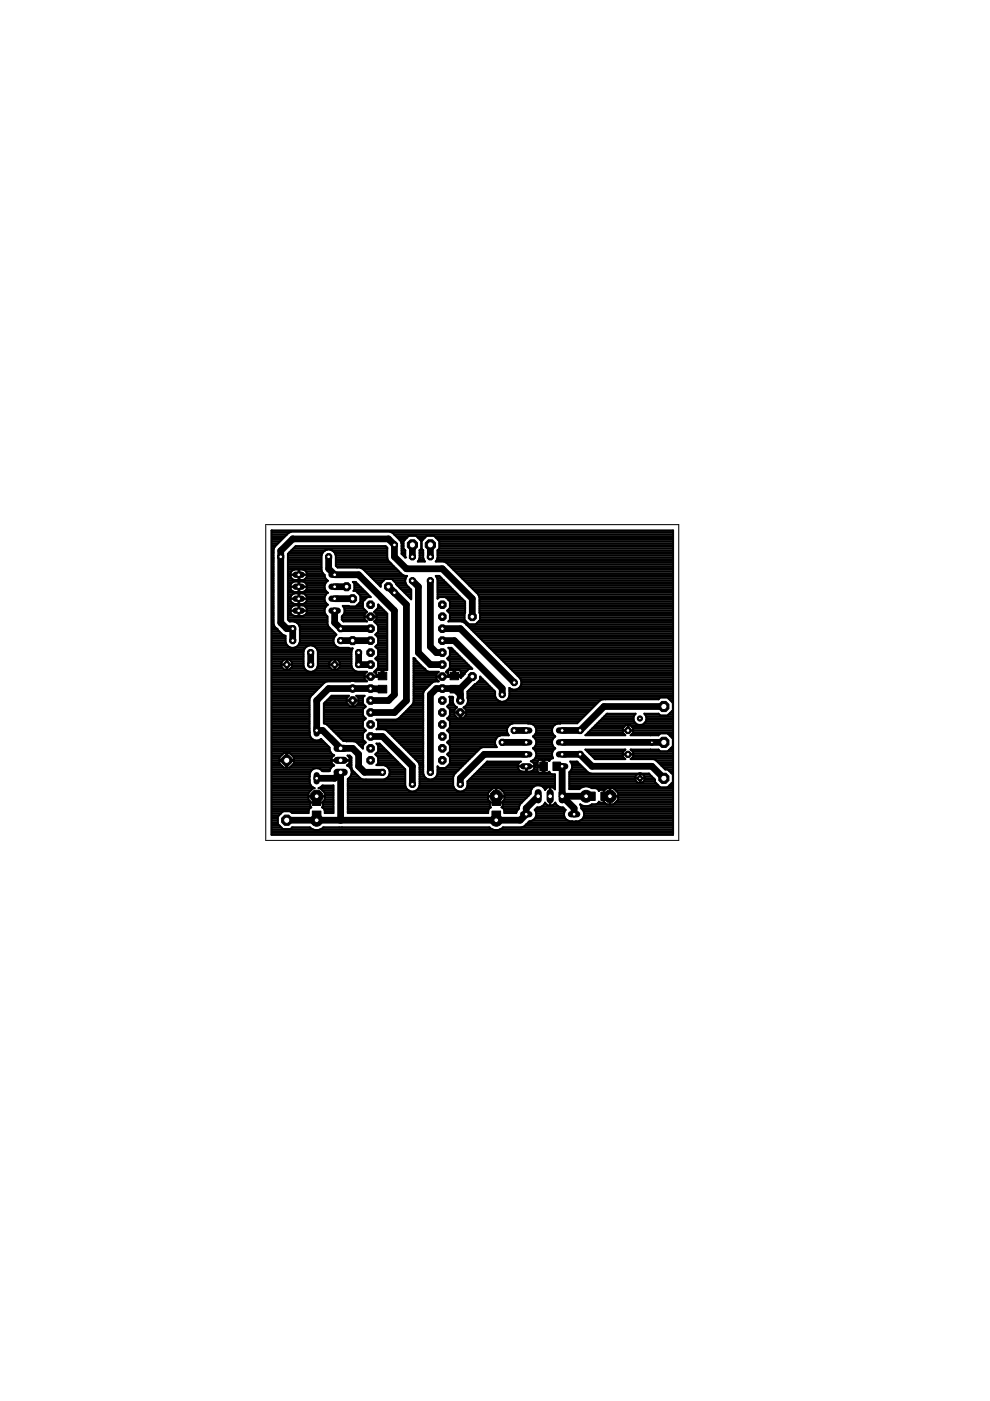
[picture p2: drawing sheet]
<svg xmlns="http://www.w3.org/2000/svg" width="210mm" height="297mm" viewBox="0 0 210 297" stroke-linecap="round" stroke-linejoin="round" font-family="sans-serif">
<path d="M80.2 142.5h1.8v1.6h-1.8zM80.2 145.3h1.8v1.6h-1.8zM95.4 142.5h1.8v1.6h-1.8zM95.4 145.3h1.8v1.6h-1.8zM66.2 172h1.9v1.6h-1.9zM66.2 169.2h1.9v1.6h-1.9zM104.3 172h1.8v1.6h-1.8zM104.3 169.2h1.8v1.6h-1.8zM114.4 161.6h1.7v1.8h-1.7zM117.2 161.6h1.7v1.8h-1.7zM124.6 167.9h1.6v1.8h-1.6zM127.4 167.9h1.6v1.8h-1.6z" fill="#000" stroke="#000" stroke-width=".21"/>
<g fill="#000" stroke="#000" stroke-width=".42">
<path d="M57.6 112.5h85.1zM57.6 119.7h.4zM57.6 119.3h.4zM57.6 118.9h.4zM57.6 118.6h.4zM57.6 118.2h.4zM57.6 117.8h.4zM57.6 117.4h.4zM57.6 117.1h.4zM57.6 116.7h.4zM57.6 116.3h.5zM57.6 115.9h.6z"/>
<path d="M57.6 115.6h1zM57.6 115.2h1.4zM57.6 114.8h1.7zM57.6 114.4h2.1zM57.6 114.1h2.5zM57.6 113.7h2.9zM57.6 113.3h3.2zM57.6 112.9h3.6zM57.6 112.6h85.1zM58 116.5v.6zM58 117.1v1.3zM58 118.4v13.9z"/>
<path d="M58.2 115.9l-.2 .6zM60.8 113.4l-2.6 2.5zM61 117.4v1zM61 117.4l1.7-1.6zM61 119.7h7.2zM61 119.3h7.2zM61 118.9h7.2zM61 118.6h7.2zM61 118.2h7.2zM61 117.8h7.2zM61 117.4h7.2zM61.2 113l-.4 .4z"/>
<path d="M61.4 117.1h7.1zM61.2 113l.6-.3zM61.8 116.7h7.2zM62.1 116.3h20zM62.5 115.9h19.4zM62.7 115.8h19zM68.2 117.8v2.5zM68.2 117.5v.1zM68.2 117.6v.2zM68.3 117.3l-.1 .2zM68.4 117.2l-.1 .1zM68.8 116.8l-.4 .4z"/>
<path d="M68.8 116.8l.1-.1zM69.1 116.6l-.2 .1zM69.1 116.6h.2zM69.3 116.6l.1-.1zM69.4 116.5h.6zM70 116.5l.1 .1zM70.1 116.6h.2zM70.4 116.7h11.7zM70.3 116.6l.1 .1zM70.4 116.7l.1 .1zM70.8 117.1h11.3zM70.5 116.8l.5 .4z"/>
<path d="M71 117.2v.1zM71.1 117.5v.1zM71 117.3l.1 .2zM71.1 117.4h11zM71.2 117.8v2.2zM71.1 117.6l.1 .2zM71.2 119.7h11.9zM71.2 119.3h11.5zM71.2 118.9h11.2zM71.2 118.6h11zM71.2 118.2h10.9zM71.2 117.8h10.9z"/>
<path d="M81.7 115.8l.4 .3zM82.1 116.1v2.3zM82.1 118.4l.2 .5zM82.3 118.9l.5 .4zM61.8 112.7h20.9zM82.8 119.3l2.5 2.6zM83.2 112.9h59.5zM82.7 112.7l.5 .3zM83.6 113.3h59.1zM83.2 113l.5 .4zM84 113.7h2.6zM84.3 114.1h1.9z"/>
<path d="M84.7 114.4h1.2zM83.7 113.4l1.2 1.3zM84.9 114.7l.1 .1zM85 114.8h.6zM85.1 114.9v.2zM85 114.8l.1 .1zM85.2 115.8v1.6zM85.2 115.2v.6zM85.1 115.1l.1 .1zM85.2 117.1h.7zM85.2 116.7h.7zM85.2 116.3h.4z"/>
<path d="M85.2 115.9h.4zM85.2 115.6h.4zM85.2 115.2h.4zM85.2 117.4h.7zM85.6 114.7v1.6zM85.6 116.3l.3 .4zM85.6 117.8h.3zM85.9 116.7v1.5zM85.2 117.4l.7 .8zM86.7 113.6l-1.1 1.1zM86.7 113.6h1.5zM88.3 113.7h2.1z"/>
<path d="M88.6 119.1l.1-.2zM88.7 114.1h1.3zM88.8 118.8l-.1 .1zM88.7 118.9h1.3zM88.8 118.8l.1-.1zM88.9 118.5v.2zM89 118.4l-.1 .1zM88.9 118.6h.9zM89 116.7v1.7zM89 116.7l.3-.4zM89 118.2h.7zM89 117.8h.7z"/>
<path d="M89 117.4h.7zM89 117.1h.7zM89 116.7h.7zM89 114.4h.7zM89.3 114.7v1.6zM88.2 113.6l1.1 1.1zM89.4 114.7v1.6zM89.4 116.3l.3 .4zM89.7 116.7v1.7zM89.7 118.4l.1 .1zM89.8 118.5v.2zM89.8 118.7l.1 .1z"/>
<path d="M89.9 118.8l.1 .1zM90 118.9l.1 .2zM88.6 119.1h1.5zM90.5 113.6l-1.1 1.1zM90.5 113.6h1.5zM92.1 113.7h50.6zM92.4 119.1l.1-.2zM92.5 114.1h50.2zM92.6 118.8l-.1 .1zM92.5 118.9h50.2zM92.6 118.8l.1-.1zM92.7 118.5v.2z"/>
<path d="M92.8 118.4l-.1 .1zM92.7 118.6h50zM92.8 116.7v1.7zM92.8 116.7l.4-.4zM92.8 118.2h49.9zM92.8 117.8h49.9zM92.8 117.4h49.9zM92.8 117.1h49.9zM92.8 116.7h49.9zM92.9 114.4h49.8zM93.1 116.3h49.6zM93.2 114.7v1.6z"/>
<path d="M92 113.6l1.2 1.1zM93.2 115.9h49.5zM93.2 115.6h49.5zM93.2 115.2h49.5zM93.2 114.8h49.5zM92.4 119.1h1.7zM94.1 119.1l.6 .2zM94.7 119.3h48zM95 119.7h47.7zM94.7 119.3l.4 .4zM142.7 112.5v64.5zM57.6 139.9h2.6z"/>
<path d="M57.6 139.5h6.7zM57.6 139.1h6.7zM57.6 138.8h6.7zM57.6 138.4h6.7zM57.6 138h6.8zM57.6 137.6h6.9zM57.6 137.3h3.8zM57.6 136.9h3.4zM57.6 136.5h3.1zM57.6 136.2h2.9zM57.6 135.8h2.9zM57.6 135.4h2.9z"/>
<path d="M57.6 135h2.9zM57.6 134.7h2.5zM57.6 134.3h2zM57.6 133.9h1.7zM57.6 133.5h1.3zM57.6 133.2h.9zM57.6 132.8h.6zM57.6 132.4h.4zM57.6 132h.4zM57.6 131.7h.4zM57.6 131.3h.4zM57.6 130.9h.4z"/>
<path d="M57.6 130.5h.4zM57.6 130.2h.4zM57.6 129.8h.4zM57.6 129.4h.4zM57.6 129h.4zM57.6 128.7h.4zM57.6 128.3h.4zM57.6 127.9h.4zM57.6 127.6h.4zM57.6 127.2h.4zM57.6 126.8h.4zM57.6 126.4h.4z"/>
<path d="M57.6 126h.4zM57.6 125.7h.4zM57.6 125.3h.4zM57.6 124.9h.4zM57.6 124.5h.4zM57.6 124.2h.4zM57.6 123.8h.4zM57.6 123.4h.4zM57.6 123h.4zM57.6 122.7h.4zM57.6 122.3h.4zM57.6 121.9h.4z"/>
<path d="M57.6 121.6h.4zM57.6 121.2h.4zM57.6 120.8h.4zM57.6 120.4h.4zM57.6 120.1h.4zM58 132.3l.2 .6zM58.2 132.9l.5 .4zM58.7 133.3l1.2 1.3zM59.9 134.6l.6 .2zM60.3 139.8l-.6 .6zM60.5 134.8v1.3zM60.5 136.1l.1 .1z"/>
<path d="M60.6 136.2v.2zM60.6 136.4l.1 .2zM60.7 136.6l.1 .1zM60.8 136.7l.4 .4zM60.8 139.8v1.1zM60.3 139.8h.5zM61 118.4v13zM61 131.3h8.4zM61 130.9h8.4zM61 130.5h1.3zM61 130.2h.8zM61 129.8h.6z"/>
<path d="M61 129.4h.6zM61 129h.6zM61 128.7h.9zM61 128.3h8.4zM61 127.9h1.1zM61 127.6h.7zM61 127.2h.6zM61 126.8h.6zM61 126.4h.7zM61 126h1zM61 125.7h8.5zM61 125.3h1z"/>
<path d="M61 124.9h.7zM61 124.5h.6zM61 124.2h.6zM61 123.8h.7zM61 123.4h1.1zM61 123h8.4zM61 122.7h.9zM61 122.3h.6zM61 121.9h.6zM61 121.6h.6zM61 121.2h.8zM61 120.8h1.3z"/>
<path d="M61 120.4h7.2zM61 120.1h7.2zM61.2 137.1l.1 .1zM60.8 139.8h.5zM61.3 137.2l.1 .1zM61.3 131.7h8.1zM61.4 139.9h2.9zM61 131.4l.4 .4zM61.4 137.3h.2zM61.6 126.7v.2zM61.6 126.9h1.7zM61.6 126.9v.3z"/>
<path d="M61.6 127.2l.1 .4zM61.6 121.6v.3zM61.6 121.9h1.7zM61.6 121.9v.2zM61.6 122.1l.1 .4zM61.6 124.2v.2zM61.6 124.4h1.7zM61.6 124.4v.2zM61.6 124.6l.1 .4zM61.6 129.3v.2zM61.6 129.5h1.7zM61.6 129.5v.2z"/>
<path d="M61.6 129.7l.1 .4zM61.6 137.3l.2 .1zM61.7 126.3l-.1 .4zM61.7 127.6l.3 .3zM61.7 121.2l-.1 .4zM61.7 122.5l.3 .3zM61.7 123.8l-.1 .4zM61.7 125l.3 .3zM61.7 128.8l-.1 .5zM61.7 130.1l.3 .3zM61.8 137.4h.6zM62 126l-.3 .3z"/>
<path d="M62 127.9l.4 .2zM61.7 121.2l.3-.3zM62 122.8l.4 .2zM61.7 123.8l.3-.3zM62 125.3l.4 .2zM62 128.5l-.3 .3zM62 130.4l.4 .2zM62.4 137.4l.1-.1zM61.4 131.8h1zM62 126l.4-.2zM62.4 128.1h.9zM62 120.9l.4-.1z"/>
<path d="M62.4 123h.9zM62 123.5l.4-.2zM62.4 125.5h.9zM62 128.5l.4-.1zM62.4 130.6h.9zM62.5 137.3h.2zM62.4 131.8h.1zM62.8 137.2l-.1 .1zM62.5 131.8h.2zM62.7 137.3h2.1zM62.8 137.2l.1-.1zM62.7 131.8l.1 .2z"/>
<path d="M62.9 137.1l.5-.4zM62.8 132h.1zM63 132h6.4zM63.1 136.9h2.1zM63.3 126.9h1.8zM63.3 125.8v1.1zM62.4 125.8h.9zM63.3 126.9v1.2zM63.3 128.1h.9zM63.3 121.9h1.8zM63.3 120.8v1.1zM62.4 120.8h.9z"/>
<path d="M63.3 121.9v1.1zM63.3 123h.9zM63.3 124.4h1.8zM63.3 123.3v1.1zM62.4 123.3h.9zM63.3 124.4v1.1zM63.3 125.5h.9zM63.3 129.5h1.8zM63.3 128.4v1.1zM62.4 128.4h.9zM63.3 129.5v1.1zM63.3 130.6h.9z"/>
<path d="M63.3 132.4h6.1zM63.4 136.6v.1zM62.9 132l.5 .4zM63.4 136.6l.1-.2zM63.4 132.4v.1zM63.4 136.5h7.4zM63.5 136.2v.2zM63.6 136.1l-.1 .1zM63.5 132.7v.2zM63.4 132.5l.1 .2zM63.5 132.8h6.1zM63.6 136.2h7.1z"/>
<path d="M63.6 133.6v2.5zM63.6 133v.6zM63.5 132.9l.1 .1zM63.6 135.8h7.1zM63.6 135.4h7.1zM63.6 135h7.3zM63.6 134.7h7.6zM63.6 134.3h7.5zM63.6 133.9h7.1zM63.6 133.5h6.7zM63.6 133.2h6.3zM63.3 125.8h.9z"/>
<path d="M64.2 128.1l.4-.2zM63.3 120.8h.9zM64.2 123l.4-.2zM63.3 123.3h.9zM64.2 125.5l.4-.2zM63.3 128.4h.9zM64.2 130.6l.4-.2zM64.3 138.1v3.1zM64.3 130.5h5zM64.3 120.8h3.9zM64.4 137.8v.1zM64.4 137.9l-.1 .2z"/>
<path d="M64.5 137.6l-.1 .2zM64.5 127.9h4.7zM64.6 123.4h4.6zM64.6 137.5l-.1 .1zM64.2 125.8l.4 .2zM64.6 127.9l.3-.3zM64.2 120.8l.4 .1zM64.6 122.8l.3-.3zM64.2 123.3l.4 .2zM64.6 125.3l.3-.3zM64.2 128.4l.4 .1zM64.6 130.4l.3-.3z"/>
<path d="M64.7 126h4.4zM64.7 125.3h4.4zM64.7 128.7h4.3zM64.7 122.7h4.3zM64.9 130.2h4.1zM64.9 121.2h3.4zM64.6 126l.3 .3zM65.1 127.2l-.2 .4zM64.6 120.9l.3 .3zM65.1 122.1l-.2 .4zM64.6 123.5l.3 .3zM65.1 124.6l-.2 .4z"/>
<path d="M64.6 128.5l.3 .3zM65.1 129.7l-.2 .4zM64.9 127.6h4zM64.9 123.8h4zM65 126.4h3.9zM65 124.9h3.9zM65 137.1l-.4 .4zM65 129h3.9zM65 122.3h3.9zM65.1 129.8h3.7zM65.1 121.6h3.4zM65.1 126.9v.3z"/>
<path d="M65.1 126.7v.2zM64.9 126.3l.2 .4zM65.1 121.9v.2zM65.1 121.6v.3zM64.9 121.2l.2 .4zM65.1 124.4v.2zM65.1 124.2v.2zM64.9 123.8l.2 .4zM65.1 129.5v.2zM65.1 129.3v.2zM64.9 128.8l.2 .5zM65.1 129.4h3.7z"/>
<path d="M65.1 127.2h3.7zM65.1 126.8h3.7zM65.1 124.5h3.7zM65.1 124.2h3.7zM65.1 121.9h3.7zM65 137.1l.1-.1zM65.3 136.9l-.2 .1zM65.3 136.9h.1zM65.4 136.9l.2-.1zM65.6 136.8h.6zM66.2 136.8l.1 .1zM66.3 136.9h.2z"/>
<path d="M66.5 136.9h4.6zM66.5 136.9l.1 .1zM66.6 137l.1 .1zM66.9 137.3h4.7zM66.7 137.1l.5 .4zM67.2 137.5v.1zM67.2 137.6h7.5zM67.2 137.6l.1 .2zM67.3 137.8v.1zM67.4 138h7.1zM67.3 137.9l.1 .2zM67.4 139.9h3z"/>
<path d="M67.4 139.5h7.1zM67.4 139.1h7.1zM67.4 138.8h7.1zM67.4 138.4h7.1zM68.2 120.3v.6zM68.2 120.9l.2 .6zM68.4 121.5l.4 .4zM68.8 121.9v.3zM68.8 122.2l.2 .5zM68.8 124.1v.6zM68.8 124.7l.2 .5zM68.8 126.6v.6z"/>
<path d="M68.8 127.2l.2 .6zM68.8 129.2v.6zM68.8 129.8l.2 .5zM69 122.7l.4 .4zM69 123.6l-.2 .5zM69 125.2l.4 .4zM69 126.1l-.2 .5zM69 127.8l.4 .4zM69 128.7l-.2 .5zM69 130.3l.4 .4zM69.4 130.7v1zM69.4 131.7v.6z"/>
<path d="M69.4 132.3l.3 .6zM69.4 123.1l-.4 .5zM69.4 125.7l-.4 .4zM69.4 128.2l-.4 .5zM69.7 132.9l1.6 1.7zM70.5 139.8l-.7 .6zM70.7 135.5v.6zM70.7 136.1v.1zM70.7 135.2v.2zM70.7 135.4v.1zM70.7 136.2v.2zM70.7 136.4l.2 .2z"/>
<path d="M70.9 135.1l-.2 .1zM70.9 136.6v.1zM70.9 135v.1zM70.9 136.7l.5 .4zM71 139.8v1.1zM70.5 139.8h.5zM71.3 120.1h12.2zM71.3 134.6l-.4 .4zM71.4 137.1l.1 .1zM71 139.8h.4zM71.5 137.2l.1 .1zM71.5 139.9h3z"/>
<path d="M71.2 120l.4 .3zM71.6 137.3h.2zM71.8 137.3l.1 .1zM71.9 137.4h2zM72.5 130.7v.7zM72.5 130.7l.4-.4zM72.5 131.3h4.8zM72.5 130.9h4.8zM72.6 130.5h4.7zM72.7 128.5h1.2zM72.7 131.7h5zM72.5 131.4l.3 .4z"/>
<path d="M73.1 129.8l-.2 .5zM72.7 128.5l.2 .2zM72.9 128.7h4zM72.9 130.2h4.5zM73 129h4.1zM73.1 129.2v.6zM72.9 128.7l.2 .5zM73.1 129.8h4.6zM73.1 129.4h4.4zM73.9 128.5l.2 .1zM73.9 137.4l.2 .1zM74.1 128.6h1.3z"/>
<path d="M74.1 137.5h.7zM74.5 138.1v3.1zM74.5 137.8v.1zM74.5 137.9v.2zM74.7 137.6l-.2 .2zM74.7 137.5v.1zM74.8 123.4h.6zM74.9 125.3l.2-.2zM75.1 123.7v1.4zM74.8 123.4l.3 .3zM75.1 124.9h1.8zM75.1 124.5h1.5z"/>
<path d="M75.1 124.2h1.1zM75.1 123.8h.7zM75.4 123.4l3.2 3.2zM75.4 128.6l1-1zM74.9 125.3h.5zM75.4 125.3h1.9zM71.6 120.3h4.1zM75.7 128.3h1.2zM75.8 125.7h1.9zM76.1 127.9h.8zM76.2 126h1.8zM75.7 120.3h.6z"/>
<path d="M76.4 126.3v1.3zM75.4 125.3l1 1zM76.4 127.6h.5zM76.4 127.2h.9zM76.4 126.8h1.3zM76.4 126.4h2zM76.5 120.4h7.4zM76.3 120.3l.6 .3zM76.9 127.6v1.3zM76.9 128.9l.9 .8zM77.1 120.8h7.1zM77.3 130.2v.5z"/>
<path d="M77.3 130.7h1.2zM77.3 130.7v.6zM77.3 131.3l.5 .5zM77.5 121.2h7.1zM77.8 129.7l-.5 .5zM72.8 131.8h5zM77.9 121.6h7.1zM77.9 126.6l-1 1zM78.2 121.9h7.2zM78.6 130.7h1.2zM77.9 126.6h.7zM78.6 122.3h7.5z"/>
<path d="M79 122.7h7zM79.3 131.8l.5-.5zM79.3 129.7l.9-.8zM79.4 123h2zM79.4 129.8h2.4zM79.4 131.7h2.7zM79.6 139.6l.6-.6zM79.6 137.1l.6-.6zM79.6 134.6l.6-.6zM79.6 132h2.5zM79.6 129.4h1.8zM79.7 139.5h2.4z"/>
<path d="M79.7 134.7h2.4zM79.7 123.4h1.3zM79.8 137.3h2.3zM79.8 136.9h2.3zM79.8 130.2h2.3zM79.8 131.3h2.3zM79.8 130.7v.6zM79.8 130.2v.5zM79.3 129.7l.5 .5zM79.8 130.9h2.3zM79.8 130.5h2.3zM79.8 139.9h2.3z"/>
<path d="M79.8 134.3h2.3zM80 132.4h2.1zM80 129h1zM80.1 139.1h2zM80.1 135h2zM80.1 123.8h.6zM80.1 137.6h2zM80.1 136.5h2zM80.2 137.7v1.3zM79.6 137.1l.6 .6zM80.2 135.1v1.4zM79.6 134.6l.6 .5z"/>
<path d="M80.2 132.6v1.4zM79.3 131.8l.9 .8zM80.2 128.2v.7zM80.2 128.2l1.9 1.9zM80.2 138.8h1.9zM80.2 138.4h1.9zM80.2 138h1.9zM80.2 136.2h1.9zM80.2 135.8h1.9zM80.2 135.4h1.9zM80.2 133.9h1.9zM80.2 133.5h1.9z"/>
<path d="M80.2 133.2h1.9zM80.2 132.8h1.9zM80.2 128.7h.5zM80.2 128.3h.1zM80.5 124.2h.2zM80.7 123.7v.7zM76.9 120.6l3.8 3.8zM81.7 122.7l-1 1zM82.1 130.1v11.9zM81.7 122.7h1.4zM83.4 123h2.5zM83.7 123.4h2.2z"/>
<path d="M84 123.7v.2zM83.1 122.7l.9 1zM84 123.8h2zM84.3 124.2h2zM84.7 124.5h2zM84 123.9l.9 .9zM85 124.9h2.1zM85.3 121.9l.6 .2zM85.4 125.3h1.8zM85.8 125.7h1.4zM85.9 122.1h.4zM85.9 122.8v.6z"/>
<path d="M85.9 123.4l.1 .1zM86 122.5v.2zM86 122.7l-.1 .1zM86 123.5v.2zM86 123.7l.1 .2zM86.1 122.4l-.1 .1zM86.1 123.9v.1zM86.1 122.3v.1zM86.1 124l1.1 1zM86.2 126h1zM86.3 122.1l-.2 .2zM86.6 126.4h.6z"/>
<path d="M86.9 126.8h.3zM87.2 125v2.1zM84.9 124.8l2.3 2.3zM87.7 139.5l.2 .2zM87.7 139.9h.4zM87.9 139.7l2.1 2.1zM92.4 122.1h.8zM92.4 122.1l.1 .2zM92.6 122.3h.7zM92.5 122.3l.1 .1zM92.7 122.5v.2zM92.6 122.4l.1 .1z"/>
<path d="M92.7 122.7h1zM92.8 122.8v4.1zM92.7 122.7l.1 .1zM92.8 126.8h.1zM92.8 126.4h4.7zM92.8 126h4.3zM92.8 125.7h3.9zM92.8 125.3h3.6zM92.8 124.9h3.2zM92.8 124.5h2.8zM92.8 124.2h2.4zM92.8 123.8h2z"/>
<path d="M92.8 123.4h1.7zM92.8 123h1.3zM92.8 126.9l.3-.3zM93.2 122.1l5.4 5.5zM93.1 126.6h1.4zM94.7 126.8h3.1zM94.8 139.6l.6-.6zM94.8 129.5l.6-.6zM94.9 129.4h3.7zM94.9 139.5h3zM95 127.2h3.2zM95.1 137.4h.6z"/>
<path d="M95.1 131.8l.3-.4zM95.1 139.9h3.2zM95.1 129.8h3.5zM95.2 131.7h3.5zM95.2 129h3.4zM95.3 139.1h2.2zM95.4 137.6h.6zM95.4 137.7v1.3zM95.1 137.4l.3 .3zM95.4 130.1v1.3zM94.8 129.5l.6 .6zM95.4 127.6v1.3z"/>
<path d="M94.5 126.6l.9 1zM95.4 138.8h1.7zM95.4 138.4h1.4zM95.4 138h1zM95.4 131.3h3.1zM95.4 130.9h3.1zM95.4 130.5h3.1zM95.4 130.2h3.1zM95.4 128.7h3.2zM95.4 128.3h3.2zM95.4 127.9h3.2zM95.4 127.6h3.2z"/>
<path d="M95.4 120.1h47.3zM95.7 137.4l4.4 4.4zM95.8 120.4h46.9zM96.2 120.8h46.5zM96.5 121.2h46.2zM96.9 121.6h45.8zM97.3 121.9h45.4zM97.7 122.3h45zM95.1 131.8h2.8zM98 122.7h44.7zM98.4 123h44.3zM97.9 131.8l.6 .2z"/>
<path d="M98.5 130.1v1.3zM98.5 131.4l1 1zM98.5 132h.6zM98.6 127.6v2.3zM98.6 129.9l-.1 .2zM98.8 123.4h43.9zM98.9 132.4h43.8zM98.5 132l.4 .4zM99.1 123.8h43.6zM99.3 132.8h43.4zM99.5 132.4h1.3zM99.5 124.2h43.2z"/>
<path d="M99.6 133.2h43.1zM99.9 124.5h42.8zM100 133.5h42.7zM100.3 124.9h42.4zM100.4 133.9h42.3zM100.6 125.3h42.1zM100.8 134.3h41.9zM100.8 132.4l1-1zM101 125.7h41.7zM101.1 134.7h41.6zM101.2 132h41.5zM101.4 126h41.3z"/>
<path d="M95.1 119.7l6.3 6.4zM101.5 135h41.2zM101.6 131.7h41.1zM101.6 126.4h41.1zM101.7 127.3v2.6zM101.7 126.6v.7zM101.4 126.1l.3 .5zM101.7 129.8h41zM101.7 129.4h41zM101.7 129h41zM101.7 128.7h41zM101.7 128.3h41z"/>
<path d="M101.7 127.9h41zM101.7 127.6h41zM101.7 127.2h41zM101.7 126.8h41zM101.8 130.1v1.3zM101.7 129.9l.1 .2zM101.8 131.3h40.9zM101.8 130.9h40.9zM101.8 130.5h40.9zM101.8 130.2h40.9zM101.9 135.4h40.8zM102.3 135.8h40.4z"/>
<path d="M102.6 136.2h40.1zM103 136.5h39.7zM103.4 136.9h39.3zM103.7 137.3h39zM104.1 137.6h38.6zM104.5 138h38.2zM104.9 138.4h37.8zM105.2 138.8h37.5zM105.6 139.1h37.1zM106 139.5h36.7zM106.4 139.9h36.3zM57.6 159.7h2.5z"/>
<path d="M57.6 159.4h12.4zM57.6 159h12.3zM57.6 158.6h12.3zM57.6 158.2h12zM57.6 157.9h11.7zM57.6 157.5h11.3zM57.6 157.1h10.9zM57.6 156.7h8.7zM57.6 156.4h8.3zM57.6 156h8.1zM57.6 155.6h8.1zM57.6 155.3h8z"/>
<path d="M57.6 154.9h8zM57.6 154.5h8zM57.6 154.1h8zM57.6 153.8h8zM57.6 153.4h8zM57.6 153h8zM57.6 152.6h8zM57.6 152.3h8zM57.6 151.9h8zM57.6 151.5h8zM57.6 151.1h8zM57.6 150.7h8z"/>
<path d="M57.6 150.4h8zM57.6 150h8zM57.6 149.6h8zM57.6 149.3h8zM57.6 148.9h8zM57.6 148.5h8zM57.6 148.1h8zM57.6 147.8h8.2zM57.6 147.4h8.5zM57.6 147h8.9zM57.6 146.6h9.3zM57.6 146.3h9.6z"/>
<path d="M57.6 145.9h10zM57.6 145.5h10.4zM57.6 145.1h10.8zM57.6 144.8h11.1zM57.6 144.4h16.8zM57.6 144h19.8zM57.6 143.6h19.7zM57.6 143.3h19.7zM57.6 142.9h19.7zM57.6 142.5h20.1zM57.6 142.2h7.4zM57.6 141.8h2.5z"/>
<path d="M57.6 141.4h2.1zM57.6 141h2.1zM57.6 140.7h2.1zM57.6 140.3h2.2zM59.7 140.4v.5zM59.7 140.9h1.1zM59.7 140.9v.5zM59.7 141.4l.6 .6zM59.2 160.6l1-.9zM60.3 142h.5zM60.2 159.7h.5zM60.7 159.7h.2z"/>
<path d="M60.8 140.9v1.1zM60.8 142h.5zM60.8 140.9h1.1zM60.9 159.7v1.4zM61.3 142l.6-.6zM60.9 159.7h.5zM61.5 159.7h8.8zM61.5 141.8h3.1zM61.7 140.3h2.6zM61.9 141.4h2.5zM61.9 140.9v.5zM61.9 140.4v.5z"/>
<path d="M61.3 139.8l.6 .6zM61.9 141h2.4zM61.9 140.7h2.4zM64.3 141.2l.1 .1zM64.4 141.3v.2zM64.4 141.5l.1 .1zM64.5 141.6l.1 .2zM64.6 141.8l.4 .4zM65 142.2h.1zM65.1 142.2l.2 .2zM65.3 142.4h.1zM65.4 142.4h.2z"/>
<path d="M65.6 142.4h.6zM65.6 148.2v7zM65.6 155.2l.1 .1zM65.7 155.3v.5zM65.7 155.8l.2 .6zM65.8 147.7l-.2 .5zM65.9 156.4l.4 .4zM66.2 142.4h.1zM66.3 147.2l-.5 .5zM66.3 142.4h.2zM66.3 156.8l.5 .2zM66.5 142.4l.1-.2z"/>
<path d="M66.6 142.2h.1zM66.7 142.2l.5-.4zM66.8 142.2h8.3zM66.8 157h.6zM67.2 141.6v.2zM67.2 141.8h3zM67.2 141.6l.1-.1zM67.3 141.3v.2zM67.4 141.2l-.1 .1zM67.3 141.4h2.5zM67.4 138.1v3.1zM67.4 141h2.4z"/>
<path d="M67.4 140.7h2.4zM67.4 140.3h2.6zM67.4 157l.6-.2zM68 156.8l.1-.1zM68 156.7h.1zM68.1 156.7l1.8 1.8zM68.7 149.2v4.2zM68.7 149.2l1.6-1.7zM68.7 153h8.2zM68.7 152.6h8.6zM68.7 152.3h8.8zM68.7 151.9h8.4z"/>
<path d="M68.7 151.5h8.2zM68.7 151.1h8.2zM68.7 150.7h8.2zM68.7 150.4h8.3zM68.7 150h8.6zM68.7 149.6h5.4zM68.7 149.3h5zM68.8 153.4h8.1zM68.8 144.7l-2.5 2.5zM68.9 148.9h4.6zM68.7 153.4l.6 .2zM69.3 148.5h4.2z"/>
<path d="M68.8 144.7l.6-.2zM69.4 153.8h7.5zM69.7 148.1h3.8zM69.8 140.4v.5zM69.8 140.9h1.2zM69.8 140.9v.5zM69.8 141.4l.7 .6zM69.8 154.1h7.1zM69.9 158.5v.5zM69.9 159l.2 .6zM69.4 144.5h.6zM70 147.8h3.7z"/>
<path d="M70.1 159.6l.5 .4zM70.2 154.5h7zM70.3 147.5h3.7zM70.5 142h.5zM70.6 154.9h6.9zM71 140.9v1.1zM71 142h.4zM71 140.9h1.1zM71 155.3h6.2zM71.3 155.6h5.6zM72.1 141.4l-.7 .6zM71.6 141.8h3.1z"/>
<path d="M71.7 156h5.2zM71.9 140.3h2.6zM72 141.4h2.5zM72.1 140.9v.5zM72.1 140.4v.5zM71.4 139.8l.7 .6zM72.1 141h2.4zM72.1 140.7h2.4zM72.1 156.4h4.8zM72.4 156.7h4.5zM69.3 153.6l3.5 3.5zM72.8 157.1h.5z"/>
<path d="M73.3 157.1h4zM73.3 157.1l.1 .1zM73.5 148v.5zM73.5 148.5h1.3zM73.5 148.5v.5zM73.5 149l.7 .8zM73.5 148l.5-.5zM70 144.5h4.2zM74.2 149.8h.6zM74.2 144.5l.2-.1zM74.5 141.2v.1zM74.5 141.3v.2z"/>
<path d="M74.5 141.5l.2 .1zM74.7 141.6v.2zM74.7 141.8l.5 .4zM74.8 148.5v1.3zM74.8 149.8h.5zM74.8 148.5h1.2zM73.4 157.2h1.7zM74.4 144.4h.7zM75.1 144.4h2.6zM75.2 142.2h.1zM75.3 149.8l.7-.8zM75.3 142.2l.1 .2z"/>
<path d="M75.1 144.4l.2 .1zM75.4 142.4h.2zM75.4 149.6h2zM75.5 147.5h1.8zM75.6 142.4h.1zM75.1 157.2l.5 .2zM75.7 142.4h.6zM75.7 157.5h1.7zM75.8 147.8h1.2zM75.8 149.3h1.2zM76 148.5v.5zM76 148v.5z"/>
<path d="M75.5 147.5l.5 .5zM76 148.9h.9zM76 148.5h.9zM76 148.1h.9zM75.6 157.4l.5 .4zM76.1 157.9h1zM76.3 142.4h1.5zM76.5 158.2h.4zM76.9 147.8v1.4zM76.9 149.2l.7 .6zM76.9 150.4v1.3zM76.9 151.7l.7 .6z"/>
<path d="M76.9 152.9v1.4zM76.9 154.3l.7 .6zM76.9 155.5v1.3zM76.9 156.8l.7 .6zM76.9 158v.7zM76.1 157.8l.8 .9zM76.9 147.8l.4-.3zM77.3 142.9v.5zM77.3 143.4h1.2zM77.3 143.4v.6zM77.3 144l.5 .5zM76.9 150.4l.7-.6z"/>
<path d="M76.9 152.9l.7-.6zM76.9 155.5l.7-.6zM77.6 157.4l-.7 .6zM77.3 142.9l.5-.5zM75.3 144.5h2.5zM78.6 143.4h1.2zM79.3 142.4l.9-.8zM79.4 142.5h.3zM79.6 159.9l.6-.6zM79.6 142.2h.3zM79.7 142.3v.6zM79.3 142.4l.4 .5z"/>
<path d="M79.8 159.7h2.7zM79.8 143.1v.3zM79.8 143.1h1.1zM79.8 157.6h.7zM79.8 154.6l.4-.3zM79.8 152.6h3.5zM79.8 143.3h1.1zM79.9 152.6h9.8zM79.9 154.5h9.8zM80 141.8h2.1zM79.7 142.3l.3-.3zM80 157.9h.7z"/>
<path d="M80.1 159.4h2.1zM80.2 140.2v1.4zM79.6 139.6l.6 .6zM80.2 158v1.3zM79.8 157.6l.4 .4zM80.2 152.9v1.4zM79.8 152.6l.4 .3zM80.2 159h1.6zM80.2 158.6h1.2zM80.2 158.2h.8zM80.2 154.1h9.5zM80.2 153.8h9.5z"/>
<path d="M80.2 153.4h9.5zM80.2 153h9.5zM80.2 141.4h1.9zM80.2 141h1.9zM80.2 140.7h1.9zM80.2 140.3h1.9zM80.5 157.6l5.4 5.5zM80.9 143.1v.4zM79.8 143.5h1.1zM80.9 142v1.1zM80 142h.9zM80.9 142.9h.4z"/>
<path d="M80.9 142.5h.4zM80.9 142.2h.4zM81.3 142v1.1zM80.9 143.1h.4zM79.8 154.6h1.6zM81.4 154.6l.6 .3zM82 154.9h7.7zM81.3 142h.8zM82.4 155.3h7.3zM82 154.9l.4 .4zM82.7 155.6h7zM83.1 156h6.6z"/>
<path d="M83.3 152.6h.6zM83.5 156.4h6.2zM83.9 156.7h5.8zM83.9 152.6l.6-.2zM84.2 157.1h5.5zM84.5 152.4l2.5-2.6zM84.6 152.3h5.1zM84.6 157.5h5.1zM85 151.9h4.7zM85 157.9h4.7zM85.3 151.5h4.4zM85.4 158.2h4.3z"/>
<path d="M85.7 151.1h4zM85.7 158.6h4zM86.1 150.7h3.6zM86.1 159h3.6zM86.5 150.4h3.2zM86.5 159.4h3.2zM86.8 150h2.9zM86.9 159.7h2.8zM87.5 149.4l-.5 .4zM87.2 149.6h2.5zM87.7 148.8l-.2 .6zM87.5 149.3h2.2z"/>
<path d="M87.7 148.9h2zM87.7 139.5v9.3zM87.7 148.5h2zM87.7 148.1h2zM87.7 147.8h2zM87.7 147.4h2zM87.7 147h2zM87.7 146.6h2.2zM87.7 146.3h2.4zM87.7 145.9h2.8zM87.7 145.5h3.1zM87.7 145.1h3.5z"/>
<path d="M87.7 144.8h3.9zM87.7 144.4h5.3zM87.7 144h4.9zM87.7 143.6h4.8zM87.7 143.3h4.8zM87.7 142.9h4.9zM87.7 142.5h5.2zM87.7 142.2h2.6zM87.7 141.8h2.3zM87.7 141.4h1.9zM87.7 141h1.5zM87.7 140.7h1.1z"/>
<path d="M87.7 140.3h.8zM89.7 146.9v17.2zM90 141.8l.4 .4zM90 146.4l-.3 .5zM90.4 142.2l.6 .2zM90.4 146l-.4 .4zM91 142.4h2zM91.7 144.7l-1.3 1.3zM91.7 144.7l.5-.2zM92.5 142.9v.5zM92.5 143.4h1.3zM92.5 143.4v.6z"/>
<path d="M92.5 144l.5 .5zM92.2 144.5h.6zM93 142.4l-.5 .5zM92.8 144.5h.2zM93.8 143.4h1.3zM95.4 141.6l-.8 .8zM94.7 142.5h.3zM94.8 159.9l.6-.6zM94.8 157.4l.6-.6zM95.4 154.3l-.6 .6zM95.4 151.7l-.6 .6zM95.4 149.2l-.6 .6z"/>
<path d="M94.8 154.9h12.7zM94.8 142.2h.3zM94.9 152.3h2.1zM94.9 157.5h10.1zM95 149.6h1.4zM95 142.3v.6zM94.6 142.4l.4 .5zM95 159.7h5.7zM95 150h1.9zM95.1 143.1v.3zM95.1 143.1h1zM95.1 143.3h1z"/>
<path d="M95.1 157.1h9.9zM95.1 152.6h28zM95.2 154.5h12.3zM95.2 155.3h12.3zM95.2 141.8h4.9zM95 142.3l.2-.3zM95.2 151.9h1.4zM95.3 147.7h.6zM95.3 157.9h9.7zM95.3 147.8h.7zM95.3 149.3h.9zM95.4 159.4h5.7z"/>
<path d="M95.4 140.2v1.4zM94.8 139.6l.6 .6zM95.4 158v1.3zM94.8 157.4l.6 .6zM95.4 155.5v1.3zM94.8 154.9l.6 .6zM95.4 152.9v1.4zM94.8 152.3l.6 .6zM95.4 150.4v1.3zM94.8 149.8l.6 .6zM95.4 147.8v1.4zM95.3 147.7l.1 .1z"/>
<path d="M95.4 159h6.1zM95.4 158.6h6.5zM95.4 158.2h9.8zM95.4 156.7h9.7zM95.4 156.4h10zM95.4 156h10.4zM95.4 155.6h12.3zM95.4 154.1h12.3zM95.4 153.8h12.6zM95.4 153.4h13.2zM95.4 153h27.3zM95.4 151.5h1z"/>
<path d="M95.4 151.1h1zM95.4 150.7h1zM95.4 150.4h1.1zM95.4 148.9h.6zM95.4 148.5h.6zM95.4 148.1h.6zM95.4 141.4h4.4zM95.4 141h4zM95.4 140.7h3.6zM95.4 140.3h3.2zM95.9 147.7l.2 .2zM96 148.2v.6z"/>
<path d="M96 148.8l.2 .6zM96.1 148l-.1 .2zM96.1 142v1.1zM95.2 142h.9zM96.1 143.1v.4zM95.1 143.5h1zM96.1 142.9h.4zM96.1 142.5h.4zM96.1 142.2h.4zM96.2 149.4l.5 .5zM96.4 150.5v.6zM96.4 151.1h1.2z"/>
<path d="M96.4 151.1v.5zM96.4 151.6l.7 .7zM96.5 143.1v.4zM96.5 143.1h1.2zM96.5 142v1.1zM96.1 143.1h.4zM96.5 143.3h1.6zM96.7 149.9l.2 .1zM96.4 150.5l.5-.5zM97.1 152.3h.5zM96.5 142h.9zM97.5 142.2h1.6z"/>
<path d="M97.6 151.1v1.2zM97.6 152.3h.5zM97.6 151.1h1.2zM97.7 143.5v.2zM96.5 143.5h1.2zM97.7 142.3v.8zM97.4 142l.3 .3zM97.7 142.9h.8zM97.7 142.5h1zM98.8 151.6l-.7 .7zM98.2 152.3h25.2zM98.3 150l.2-.1z"/>
<path d="M98.3 150h27.4zM98.5 142.8v.1zM98.5 142.9l-.8 .8zM98.5 149.9l.5-.5zM98.6 151.9h25.2zM98.7 150.4h26.6zM98.8 149.6h27.3zM98.8 151.1v.5zM98.8 150.5v.6zM98.3 150l.5 .5zM98.8 151.5h25.4zM98.8 151.1h25.8z"/>
<path d="M98.8 150.7h26.1zM99.2 148.8l-.2 .6zM99 149.3h27.4zM99.1 146.6v1.4zM99.1 146.6l1.5-1.5zM99.1 147.8h5.9zM99.1 147.4h5.9zM99.1 147h5.9zM99.1 146.6h5.9zM99.2 148.9h27.6zM99.2 148.1h6zM99.2 148.2v.6z"/>
<path d="M99.1 148l.1 .2zM99.2 148.5h6.4zM98.5 142.8l1-1zM99.5 146.3h5.1zM99.8 145.9h4.4zM99.5 141.8h.6zM100.2 145.5h3.7zM100.6 145.1h2.9zM100.6 145.1h.2zM100.8 145.1l1-1zM101.2 144.8h1.9zM101.4 159.1l-5.1 5.1z"/>
<path d="M101.5 144.4h1.2zM101.8 143.4v.7zM101.8 143.4l3.2 3.2zM101.8 144h.6zM101.8 143.6h.2zM101.8 158.6l-.4 .5zM101.8 158.6l.6-.2zM105 157.1v.6zM105 157.7v.1zM105 146.6v1zM105 147.6v.1zM105 156.8v.2z"/>
<path d="M105 157v.1zM105 157.8v.2zM105 158l.2 .1zM105 147.7v.2zM105 147.9l.2 .1zM105 156.8l.2-.1zM105.2 158.1v.2zM105.2 148v.1zM105.2 156.5v.2zM105.2 158.3l.1 .1zM105.2 148.1l.4 .4zM102.4 158.4h2.9z"/>
<path d="M105.6 156.1l-.4 .4zM105.6 148.5l.1 .1zM105.6 156.1h.1zM105.7 148.6l.2 .1zM105.9 155.9l-.2 .2zM105.9 148.7h.2zM105.9 155.9h.2zM106.1 148.7l.1 .1zM106.1 155.9h.1zM106.2 148.8h.6zM106.7 140.3h36zM106.8 148.8l.1-.1z"/>
<path d="M106.9 148.7h.2zM107.1 148.7l.1-.1zM107.1 140.7h35.6zM107.2 148.6l.2-.1zM107.4 148.5l.4-.4zM107.4 148.5h19.8zM107.5 141h35.2zM107.5 154.6v.6zM107.5 155.2v.1zM107.5 154.3v.1zM107.5 154.4v.2zM107.5 155.3v.2z"/>
<path d="M107.5 155.5l.2 .1zM107.5 154.3l.2-.2zM107.7 155.6v.1zM107.7 154v.1zM107.7 155.7l.2 .2zM107.8 148.1h31.9zM107.8 148v.1zM107.8 148l.1-.1zM107.9 141.4h34.8zM106.2 155.9h1.7zM107.9 147.7v.2zM108 147.6l-.1 .1z"/>
<path d="M107.9 147.8h34.8zM108 146.3v1.3zM108 145.9v.4zM108 145.9l.2 .1zM108 147.4h34.7zM108 147h34.7zM108 146.6h34.7zM108 146.3h34.7zM108.2 153.6l-.5 .4zM108.2 146h.1zM108.2 141.8h34.5zM108.2 153.6l.1-.1z"/>
<path d="M108.3 146l.1 .2zM108.4 153.4l-.1 .1zM108.4 146.2h.2zM108.4 153.4h.2zM108.6 146.2h.1zM108.6 142.2h34.1zM108.6 153.4h.1zM108.7 146.2h.6zM109 142.5h33.7zM109.3 146.2h.2zM109.4 142.9h33.3zM109.5 146.2h.1z"/>
<path d="M109.6 146.2l.2-.2zM109.7 143.3h33zM109.8 146h.1zM109.9 146l.4-.4zM110 145.9h32.7zM110.1 143.6h32.6zM110.4 145.5l-.1 .1zM98.9 132.4l11.4 11.4zM110.3 145.5h32.4zM110.4 145.5l.1-.2zM110.3 143.8l.1 .2zM110.4 144h32.3z"/>
<path d="M110.5 145.1v.2zM110.6 145l-.1 .1zM110.5 144.1v.2zM110.4 144l.1 .1zM110.5 145.1h32.2zM110.6 144.4v.6zM110.5 144.3l.1 .1zM110.6 144.8h32.1zM110.6 144.4h32.1zM108.7 153.4h3.2zM112 153.4h6.8zM111.9 153.4h.1z"/>
<path d="M112 153.4h.5zM113.1 158.6l.4-.4zM113.1 156.1l.4-.4zM112.5 153.4l.6 .2zM113.1 158.6h4.5zM113.2 156h4.4zM113.2 153.8h4.4zM113.3 156.4h4.2zM113.4 159h4zM113.1 158.7l.4 .4zM113.7 157.7l-.2 .5zM113.1 156.2l.4 .4z"/>
<path d="M113.7 155.2l-.2 .5zM113.1 153.6l.4 .4zM113.5 158.2h3.8zM113.5 155.6h3.7zM113.5 154.1h3.7zM113.5 156.7h3.7zM113.6 159.4h3.6zM113.6 157.9h3.5zM113.7 155.3h3.4zM113.7 154.5h3.4zM113.5 159.1l.2 .6zM113.7 157.1v.6z"/>
<path d="M113.5 156.6l.2 .5zM113.7 154.6v.6zM113.5 154l.2 .6zM113.7 159.7h3.4zM113.7 157.5h3.4zM113.7 157.1h3.4zM113.7 154.9h3.4zM117.1 154.6v.6zM117.1 155.2l.2 .5zM117.1 157.1v.6zM117.1 157.7l.2 .5zM117.1 159.7v.5z"/>
<path d="M117.3 154l-.2 .6zM117.3 155.7l.4 .4zM117.3 156.6l-.2 .5zM117.3 158.2l.4 .4zM117.3 159.1l-.2 .6zM117.3 154l.4-.4zM117.3 156.6l.4-.4zM117.7 158.7l-.4 .4zM117.7 153.6l.5-.2zM118.2 153.4h.6zM118.8 153.4h.1zM118.9 153.4h3.5z"/>
<path d="M124.1 158.9h8.5zM128.7 151.3l-4.6 4.6zM124.2 159h8.3zM124.4 155.6h7.9zM124.6 159.4h7.5zM124.8 155.3h7.2zM124.9 159.7h7.1zM125.1 154.9h6.9zM125.5 154.5h6.5zM125.9 154.1h6.4zM126.3 153.8h6.4zM126.6 153.4h8.2z"/>
<path d="M127 153h7.5zM127.2 148.5l-4.8 4.9zM127.4 152.6h6.9zM127.2 148.5l.6-.2zM127.8 152.3h6.5zM128.1 151.9h6.3zM127.8 148.3h.6zM128.5 151.5h6.1zM128.7 151.3h6.1zM132 159.5v.4zM132 159.9h1.1zM132 159.9v.5z"/>
<path d="M132 154.4v.5zM132 154.9h1.1zM132 154.9v.4zM132 155.3l.6 .6zM132.6 158.9l-.6 .6zM124.1 155.9h8.5zM132.7 153.8l-.7 .6zM133.1 159.9h1.2zM133.1 154.9h1.2zM133.1 153.8v1.1zM132.7 153.8h.4zM133.1 153.8h.5z"/>
<path d="M133.6 153.8h9.1zM133.7 158.9h4.2zM134.3 155.3l-.6 .6zM133.8 159h5.9zM134 155.6h5.9zM134 154.1h8.7zM134.2 159.4h8.5zM134.3 159.5v.4zM133.7 158.9l.6 .6zM134.3 154.9v.4zM134.3 154.4v.5zM133.6 153.8l.7 .6z"/>
<path d="M134.3 159.7h8.4zM134.3 155.3h8.4zM134.3 154.9h8.4zM134.3 154.5h8.4zM134.3 152.1v.5zM134.3 152.6l.2 .5zM134.5 151.6l-.2 .5zM134.5 153.1l.4 .4zM134.5 151.6l.3-.3zM134.9 153.5l.5 .2zM135.4 153.7h.6zM136 153.7l.5-.2z"/>
<path d="M136.8 153.1l-.3 .4zM136.6 153.4h6.1zM136.6 151.3h3zM136.8 151.5h3zM137.1 152.6l-.3 .5zM136.6 151.3l.2 .3zM136.9 153h5.8zM137 151.9h5.7zM137 152.6h5.7zM137.1 152.1v.5zM136.8 151.6l.3 .5zM137.1 152.3h5.6z"/>
<path d="M137.9 158.9h1.7zM133.7 155.9h4.2zM139.6 158.9l.4 .4zM137.9 155.9h1.7zM139.6 151.3l.4 .4zM128.4 148.3h11.2zM140 159.3h1.5zM140 155.5l-.4 .4zM140 151.7h1.5zM140 147.9l-.4 .4zM141.5 159.3l1.2-1.1zM140 155.5h1.5z"/>
<path d="M141.5 151.7l1.2-1.1zM140 147.9h1.5zM141.6 155.6h1.1zM141.7 151.5h1zM141.8 148.1h.9zM141.8 159h.9zM142 156h.7zM142.1 151.1h.6zM142.2 148.5h.5zM142.2 158.6h.5zM142.4 156.4h.3zM142.5 150.7h.2z"/>
<path d="M142.5 148.9h.2zM142.7 156.6v1.6zM141.5 155.5l1.2 1.1zM142.7 149v1.6zM141.5 147.9l1.2 1.1zM57.6 112.5v64.5zM57.6 177h85.1zM57.6 176.6h85.1zM57.6 176.2h85.1zM57.6 175.9h8.8zM57.6 175.5h2.1zM57.6 175.1h1.7z"/>
<path d="M57.6 174.7h1.3zM57.6 174.3h1.3zM57.6 174h1.3zM57.6 173.6h1.3zM57.6 173.2h1.3zM57.6 172.8h1.6zM57.6 172.5h1.9zM57.6 172.1h2.3zM57.6 171.7h7.9zM57.6 171.3h8.1zM57.6 171h8.2zM57.6 170.6h8.2z"/>
<path d="M57.6 170.2h8.2zM57.6 169.9h8.1zM57.6 169.5h7.8zM57.6 169.1h7.8zM57.6 168.7h7.8zM57.6 168.4h7.8zM57.6 168h8zM57.6 167.6h8.3zM57.6 167.2h8.7zM57.6 166.9h8.6zM57.6 166.5h8.3zM57.6 166.1h8.1z"/>
<path d="M57.6 165.7h8.1zM57.6 165.4h8zM57.6 165h8zM57.6 164.6h8.1zM57.6 164.2h8.1zM57.6 163.9h8.1zM57.6 163.5h8.3zM57.6 163.1h8.7zM57.6 162.7h2.5zM57.6 162.4h2.2zM57.6 162h1.8zM57.6 161.6h1.6z"/>
<path d="M57.6 161.2h3.1zM57.6 160.9h1.6zM57.6 160.5h1.7zM57.6 160.1h2.1zM58.9 173.1v1.6zM58.9 174.7l1.1 1.1zM59.2 160.6v.5zM59.2 161.1h1.5zM59.2 161.3v.5zM59.2 161.8l1 1zM60 172l-1.1 1.1zM60 175.8h1.6z"/>
<path d="M60.2 162.8h.5zM60.7 161.3v1.5zM60.7 161.3h.2zM60.7 159.7v1.4zM60.7 161.1v.2zM59.2 161.3h1.5zM60.7 162.7h.2zM60.7 162.4h.2zM60.7 162h.2zM60.7 161.6h.2zM60.7 160.9h.2zM60.7 160.5h.2z"/>
<path d="M60.7 160.1h.2zM60.9 161.3v1.5zM60.9 162.8h.5zM60.9 161.1v.2zM60.9 161.1h1.4zM60.7 161.1h.2zM60.9 161.2h11.3zM62.3 161.8l-.9 1zM61.4 162.7h8.8zM60 172h1.6zM61.6 175.8l.3-.4zM61.7 172.1h3.7z"/>
<path d="M61.8 162.4h8.9zM61.9 160.1h8.9zM61.9 175.5h3.8zM61.6 172l.3 .4zM61.9 175.4h3.8zM62.2 162h8.3zM62.2 160.5h8.2zM62.3 161.3v.5zM60.9 161.3h1.4zM62.3 160.6v.5zM61.4 159.7l.9 .9zM62.3 161.6h8z"/>
<path d="M62.3 160.9h8zM65.4 168.1v.7zM65.4 168.8h.6zM65.4 168.9v.6zM65.4 169.5l.6 .7zM65.4 171.8v.6zM61.9 172.4h3.5zM65.6 171.5l-.2 .3zM65.6 164.7v.6zM65.6 165.3l.1 .1zM65.7 164.1v.5zM65.7 164.6l-.1 .1z"/>
<path d="M65.7 165.4v.6zM65.7 166l.2 .5zM65.7 175.4l.3 .3zM65.8 170.2v.8zM65.8 171l.2 .2zM65.6 171.5l.2-.2zM65.4 168.9h.5zM65.9 163.5l-.2 .6zM65.9 166.5l.4 .4zM66 175.7l.7 .3zM66 168.8l-.1 .1zM65.8 171.3l.2-.1z"/>
<path d="M65.8 170.2h.2zM66.3 163.1l-.4 .4zM66.3 166.9l.4 .2zM65.4 168.1l1-1zM66.4 167.1h.3zM66.7 176h.8zM66.3 163.1l.5-.2zM67.1 168.9v.9zM67.2 168.9v.9zM66.8 162.9h.6zM67.5 167.1l.5-.2zM67.5 176l.8-.3z"/>
<path d="M67.5 167.1h.4zM67.9 175.9h36.6zM68 166.9l.3-.4zM67.4 162.9l.6 .2zM68 163.1h2zM68 167.2h2.7zM68.1 166.9h2.6zM68.2 170.2l.7-.7zM68.3 171.2l.2-.2zM68.3 168.8h.6zM68.3 175.7l.3-.3zM68.3 166.5h2.3z"/>
<path d="M68 163.1l.3 .4zM68.3 167.6h2.4zM68.3 163.5h1.6zM68.3 168.8l.1 .1zM68.5 171h2.2zM68.3 171.2l.2 .1zM68.5 170.2v.8zM68.2 170.2h.3zM68.5 170.6h2.2zM68.5 170.2h2.2zM68.5 175.5h35.3zM68.6 175.4h3.3z"/>
<path d="M68.6 171.3h2.1zM68.6 169.9h2.1zM68.5 171.3l.2 .2zM68.7 168h2zM68.8 171.7h1.9zM68.9 171.8v.6zM68.7 171.5l.2 .3zM68.9 168.9v.6zM68.4 168.9h.5zM68.9 168.1v.7zM67.9 167.1l1 1zM68.9 172.1h1.8z"/>
<path d="M68.9 169.5h1.8zM68.9 169.1h1.8zM68.9 168.7h1.8zM68.9 168.4h1.8zM70.1 162.9l-.2 .5zM70.2 161v.2zM70.2 161.2h2zM70.2 161.3v.2zM70.2 161.5l.2 .4zM70.4 160.5l-.2 .5zM70.4 161.9l.4 .3zM70.6 160l.3 .1z"/>
<path d="M70.6 162.4l-.5 .5zM70.7 166.5v5.9zM68.9 172.4h1.8zM70.8 160.2l-.4 .3zM70.8 162.2l.1 .1zM70.8 160.2l.1-.1zM70.6 162.4l.3-.1zM71.9 175.4h.6zM70.2 161.3h2zM72.3 161.2h1.9zM72.3 161.2h2.2zM72.5 175.4h31.3z"/>
<path d="M73.6 162.3l.1-.1zM73.7 162.2l.3-.3zM73.7 160.2h.4zM73.7 165.1v7.3zM73.7 165.1h.2zM73.7 172.1h29.8zM73.7 171.7h29.8zM73.7 171.3h30.1zM73.7 171h30.2zM73.7 170.6h30.2zM73.7 170.2h30.2zM73.7 169.9h30.1z"/>
<path d="M73.7 169.5h29.8zM73.7 169.1h29.8zM73.7 168.7h29.8zM73.7 168.4h29.8zM73.7 168h29.9zM73.7 167.6h12.9zM73.7 167.2h12.5zM73.7 166.9h12.3zM73.7 166.5h12.2zM73.7 166.1h12.2zM73.7 165.7h12.2zM73.7 165.4h12.2z"/>
<path d="M73.7 162.4h.8zM73.9 165.1l.4-.5zM73.6 162.3l.3 .1zM73.9 162h.6zM74 165h2.4zM74 160.5h.4zM74.2 161.5l-.2 .4zM73.7 160.2l.3 .3zM74.1 160.2l.4 .4zM74.1 161.6h.4zM74.1 160.9h.4zM74.2 161.3v.2z"/>
<path d="M72.3 161.3h1.9zM74.2 161v.2zM74 160.5l.2 .5zM74.2 162.7h.3zM74.5 164.1l-.2 .5zM73.9 162.4l.4 .5zM74.3 164.6h1.7zM74.4 163.1h.2zM74.5 164.2h1.1zM74.5 160.6v2.2zM74.5 162.8l.2 .5zM74.5 163.4v.7z"/>
<path d="M74.3 162.9l.2 .5zM74.5 163.9h.7zM74.5 163.5h.4zM74.7 163.3l.5 .5zM75.2 163.8l1.2 1.2zM76.4 165l.6 .3zM77 165.3h.6zM77.6 165.3h3.8zM79.7 160.1h3.2zM79.8 162.2l.4-.3zM80.1 162h4.7zM80.1 160.5h3.2z"/>
<path d="M80.2 160.5v1.4zM79.6 159.9l.6 .6zM80.2 161.6h4.2zM80.2 161.2h3.9zM80.2 160.9h3.5zM81.4 165.3l.1-.1zM79.8 162.2h1.6zM81.5 165.2h.2zM81.4 162.2l.1 .1zM81.7 165.2l.1-.1zM81.5 162.3h.2zM81.8 162.4h3.4z"/>
<path d="M81.8 165.1l.2-.1zM81.7 162.3l.1 .1zM82 165l.4-.4zM81.8 162.4l.2 .1zM82 165h3.9zM82.2 162.7h3.4zM82.4 164.5v.1zM82 162.5l.4 .4zM82.4 164.6h3.5zM82.4 164.5l.2-.1zM82.4 162.9v.1zM82.5 163.1h3.4z"/>
<path d="M82.6 164.2v.2zM82.6 164.1v.1zM82.6 163.2v.1zM82.4 163l.2 .2zM82.6 164.2h3.3zM82.6 163.4v.7zM82.6 163.3v.1zM82.6 163.9h3.3zM82.6 163.5h3.3zM85.9 163.1v3.5zM85.9 166.6l.1 .1zM86 166.7v.2z"/>
<path d="M86 166.9l.1 .1zM86.1 167v.2zM86.1 167.2l.5 .4zM86.6 167.6h.1zM86.7 167.6l.1 .2zM86.8 167.8h.2zM87 167.8h.1zM87.1 167.8h.7zM87.2 160.1h2.5zM87.6 160.5h2.1zM87.8 167.8h.1zM87.9 167.8h.2z"/>
<path d="M88 160.9h1.7zM88.1 167.8l.1-.2zM88.2 167.6h.1zM88.2 167.6h8.6zM88.3 167.6l.4-.4zM88.3 161.2h1.4zM88.7 167.2h7.7zM88.8 167l-.1 .2zM82.4 155.3l6.3 6.3zM88.7 161.6h1zM88.8 167l.1-.1zM88.9 162h.8z"/>
<path d="M88.9 166.7v.2zM89 166.6l-.1 .1zM88.9 166.9h7.2zM89 162.8v3.8zM89 162.2v.6zM88.7 161.6l.3 .6zM89 166.5h7.1zM89 166.1h7.1zM89 165.7h7.1zM89 165.4h7.1zM89 165h1.3zM89 164.6h1z"/>
<path d="M89 164.2h.8zM89 163.9h.7zM89 163.5h.7zM89 163.1h.7zM89 162.7h.7zM89 162.4h.7zM89.7 164.1l.1 .1zM89.8 164.2v.2zM89.8 164.4l.1 .1zM89.9 164.5l.1 .1zM90 164.6l.4 .4zM90.4 165l.1 .1z"/>
<path d="M90.5 165.1l.1 .1zM90.6 165.2h.2zM90.8 165.2l.2 .1zM91 165.3h.6zM91.6 165.3l.1-.1zM91.7 165.2h.2zM91.9 165.2l.1-.1zM92 165.1l.1-.1zM92.1 165l.4-.4zM92.2 165h3.9zM92.6 164.5l-.1 .1zM92.5 164.6h3.6z"/>
<path d="M92.6 164.5l.1-.1zM92.7 164.2v.2zM92.8 164.1l-.1 .1zM92.7 164.2h3.6zM92.8 162.5v1.6zM92.8 162.5l.3 .3zM92.8 163.9h3.8zM92.8 163.5h4.2zM92.8 163.1h4.6zM92.8 162.7h.2zM93.1 162.8h1.4zM95.4 161.9l-.9 .9z"/>
<path d="M94.6 162.7h3.1zM94.9 162.4h3.2zM95 160.1h5.4zM95.3 162h3.2zM95.4 160.5h4.6zM95.4 160.5v1.4zM94.8 159.9l.6 .6zM95.4 161.6h3.4zM95.4 161.2h3.8zM95.4 160.9h4.2zM96.1 164.7v.6zM96.1 165.3v1.3z"/>
<path d="M96.1 166.6v.1zM96.1 166.7v.2zM96.1 166.9l.2 .1zM96.3 167v.2zM96.3 164.2l-.2 .5zM96.3 167.2l.4 .4zM96.7 167.6h.2zM96.9 167.6l.1 .2zM97 167.8h.2zM97.2 167.8h.1zM97.3 167.8h.6zM97.9 167.8h.1z"/>
<path d="M98 167.8h.2zM98.2 167.8l.1-.2zM98.3 167.6h.2zM98.4 167.6h5.6zM98.5 167.6l.4-.4zM98.8 167.2h5.6zM99 167l-.1 .2zM99 167l.1-.1zM99.1 166.7v.2zM99.1 166.6v.1zM99.1 166.9h14zM99.1 165.7v.9z"/>
<path d="M99.1 165.7l4.2-4.2zM99.1 166.5h18.6zM99.1 166.1h18.6zM99.1 165.7h18.6zM99.4 165.4h18.3zM99.8 165h17.9zM100.2 164.6h17.5zM100.5 164.2h17.2zM100.9 163.9h15.7zM101.3 163.5h9.1zM101.7 163.1h8.3zM102 162.7h7.8z"/>
<path d="M102.4 162.4h7.4zM102.8 162h7.1zM103.2 161.6h7zM103.3 161.5h7.1zM103.5 168.1v.7zM103.5 168.8h.6zM103.5 168.9v.6zM103.5 169.5l.6 .7zM103.5 171.8v.6zM73.7 172.4h29.8zM103.6 171.5l-.1 .3zM103.8 175.4l.2 .3z"/>
<path d="M103.9 170.2v.8zM103.9 171l.2 .2zM103.6 171.5l.3-.2zM103.5 168.9h.5zM104 175.7l.8 .3zM104.1 168.8l-.1 .1zM103.9 171.3l.2-.1zM103.9 170.2h.2zM103.5 168.1l1-1zM104.8 176h.8zM105.2 168.9v.9zM105.2 167.1v1.7z"/>
<path d="M104.5 167.1h.7zM105.3 168.9v.9zM105.3 167.1v1.7zM105.6 176l.8-.3zM105.3 167.1h.6zM106 175.9h36.7zM106.1 167.2h6.7zM106.3 170.2l.7-.7zM106.3 171.2l.3-.2zM106.4 168.8h.6zM106.4 175.7l.2-.3zM106.4 167.6h6.2z"/>
<path d="M106.4 168.8l.1 .1zM106.6 171h3.5zM106.3 171.2l.3 .1zM106.6 170.2v.8zM106.3 170.2h.3zM106.6 170.6h3.6zM106.6 170.2h4zM106.6 175.5h36.1zM106.6 175.4h4zM106.6 169.9h4.3zM106.7 171.3h3.3zM106.6 171.3l.2 .2z"/>
<path d="M106.8 168h5.7zM106.9 171.7h2.8zM106.9 171.8v.6zM106.8 171.5l.1 .3zM106.9 172.1h2.6zM107 168.9v.6zM106.5 168.9h.5zM107 168.1v.7zM105.9 167.1l1.1 1zM107 169.5h4.3zM107 169.1h4.7zM107 168.7h5.1z"/>
<path d="M107 168.4h5.4zM106.9 172.4h2.5zM109.7 171.8l-.3 .5zM109.8 162.3v.2zM109.8 162.5h1.8zM109.8 162.5v.2zM109.8 162.7l.2 .4zM110 161.8l-.2 .5zM110 163.1l.3 .3zM110 171.1v.3zM110 171.4l-.3 .4zM110 161.8l.3-.3z"/>
<path d="M110.3 163.4l.4 .2zM110.3 170.5l-.3 .6zM110.3 161.5h.1zM110.6 175.4l.6-.2zM110.7 163.6h.9zM110.7 170.1l-.4 .4zM111.2 175.2l.4-.4zM111.3 175.1h31.4zM111.6 162.5h1.7zM111.6 162.5v1.1zM111.6 163.6h.9zM111.6 174.8l.6-.7z"/>
<path d="M111.6 174.7h31.1zM112 174.3h30.7zM112.2 174.1h.3zM112.5 163.6l.4-.2zM112.5 167.7v.6zM112.5 168.3l-1.8 1.8zM112.5 174.1l.6-.2zM112.5 161.4l.6-.2zM112.7 163.5h1.3zM112.8 167.2l-.3 .5zM112.5 161.4l.4 .1zM112.9 163.4l.3-.3z"/>
<path d="M112.9 174h7.5zM112.9 161.6h1.1zM112.9 161.2h1.2zM113.1 161.2l.4-.4zM113.1 173.9l.4-.4zM112.9 161.5l.3 .3zM113.3 162.7l-.1 .4zM113.2 163.1h.8zM113.2 166.7l-.4 .5zM113.2 162h.8zM113.3 162.7h.7zM113.3 162.5v.2z"/>
<path d="M113.3 162.3v.2zM113.2 161.8l.1 .5zM113.3 173.6h6.6zM113.3 162.4h1.7zM113.4 171.7l.5-.5zM113.4 171.7h6.5zM113.4 160.9h3.4zM113.7 160.2l-.2 .6zM113.7 172.9l-.2 .6zM113.4 171.7l.1 .1zM113.6 173.2h6.1zM113.6 172.1h6.1z"/>
<path d="M113.6 160.5h3.6zM113.7 159.7v.5zM113.7 172.3v.6zM113.5 171.8l.2 .5zM113.7 172.8h5.9zM113.7 172.5h5.9zM113.7 160.1h3.4zM113.7 171.3h5.8zM113.2 166.7l.6-.2zM113.9 171.2h.5zM114 161.4v.9zM114 162.3h1z"/>
<path d="M114 162.7v.9zM114 163.6l.3 .2zM114.3 161.1l-.3 .3zM114.3 163.8h.7zM113.8 166.5h.6zM114.4 171.2l.6-.3zM114.9 171h3.5zM114.4 166.5l.6 .2zM115 170.9l.4-.4zM115 161.1v1.2zM114.3 161.1h.7zM115 162.3v.4z"/>
<path d="M114 162.7h1zM115 162.7v1.1zM115 162.7h.4zM115 163.5h.4zM115 163.1h.4zM115 162h.4zM115 161.6h.4zM115 161.2h.4zM115.1 166.9h1.3zM115.3 170.6h.6zM115.4 161.1v1.2zM115 162.3h.4z"/>
<path d="M115.4 162.7v1.1zM115.4 163.8h.8zM115 166.7l.4 .5zM115.6 170.2l-.2 .3zM115.5 167.2h.3zM115.4 167.2l.2 .3zM115.6 170.2v.1zM115.6 167.4v.1zM115.6 170.3l.4 .3zM116 167l-.4 .4zM116 170.6l.4 .2zM115.4 161.1h.8z"/>
<path d="M116.2 163.8l.3-.2zM116.4 161.2h.1zM116 167l.4-.1zM116.4 170.8h.2zM116.2 161.1l.3 .3zM116.5 163.6l.1 .3zM116.6 161.1l-.1 .3zM116.6 163.9l.2 .2zM116.6 166.9v1.9zM116.4 166.9h.2zM116.6 168.9v1.9zM116.7 166.9v1.9z"/>
<path d="M116.7 168.9v1.9zM116.7 170.8h.2zM116.8 160.9l-.2 .2zM116.8 164.1l.3 .1zM116.7 166.9h.2zM116.9 170.8l.4-.2zM116.9 166.9h.8zM117.1 160.2l.2 .6zM116.8 160.9l.3-.1zM117.1 164.2h.6zM117.1 160.8h.2zM116.9 166.9l.4 .1z"/>
<path d="M117.3 170.6l.4-.3zM117.3 170.6h.7zM117.5 167.2h.2zM117.7 164.2v3.2zM117.3 167l.4 .4zM117.7 170.2v.1zM117.7 170.2l.2 .3zM117.9 170.5l.4 .4zM118.3 170.9l.6 .3zM118.9 171.2h.5zM119.4 171.2l.5 .5zM119.6 172.3v.6z"/>
<path d="M119.6 172.9l.2 .6zM119.8 171.8l-.2 .5zM119.8 173.5l.4 .4zM119.9 171.7l-.1 .1zM120.2 173.9l.6 .2zM120.7 163.7v3.6zM120.7 163.7l.4-.4zM120.7 167.2h2.2zM120.7 166.9h2.9zM120.7 166.5h18.9zM120.7 166.1h18.5zM120.7 165.7h14.3z"/>
<path d="M120.7 165.4h14zM120.7 165h14zM120.7 164.6h14zM120.7 164.2h14.3zM120.7 163.9h4.2zM120.8 174.1h.5zM120.9 161.5h1.5zM120.9 163.5h3.5zM121.1 161.6h1.4zM121.3 162.8l-.2 .5zM120.9 161.5l.2 .1zM121.2 163.1h2.8z"/>
<path d="M121.2 162h1.7zM121.3 174.1l.1 .1zM121.3 162.2v.6zM121.1 161.6l.2 .6zM121.3 162.7h2.3zM121.3 162.4h2zM121.4 174.2h.6zM122 174.2l.2-.1zM122.2 174.1h.5zM122.4 161.5l1.8 1.8zM122.7 174.1l.5-.2zM120.7 167.3h2.1z"/>
<path d="M123 174h19.7zM123.1 170.6l.7 .3zM122.8 167.3l.3-.2zM123.2 173.9l.4-.4zM123.2 171h19.5zM123.3 171.1v.3zM123 170.5l.3 .6zM123.3 171.3h19.4zM123.5 173.6h19.2zM123.5 171.7h19.2zM123.8 172.9l-.2 .6zM123.3 171.4l.3 .4z"/>
<path d="M123.7 173.2h19zM123.8 172.1h18.9zM123.8 172.3v.6zM123.6 171.8l.2 .5zM123.8 170.9h.9zM123.1 167.1l.7-.3zM123.8 172.8h18.9zM123.8 172.5h18.9zM124.2 163.3l.5 .5zM124.7 170.9l.7-.3zM123.8 166.8h.9zM124.7 163.8l.5 .2z"/>
<path d="M124.9 166.9h15zM125.2 164h12.4zM125.3 160.1h6.7zM125.4 170.6h17.3zM124.7 166.8l.7 .3zM125.5 170.5h.9zM125.7 160.5h6.4zM126.1 160.9h6.4zM124.1 158.9l2.1 2.1zM126.4 170.5l.3-.1zM125.5 167.1h.9zM126.6 167.2h1.9z"/>
<path d="M126.7 170.4l.2-.2zM126.4 167.1l.3 .1zM126.9 170.2h1.4zM127 170l-.1 .2zM126.7 167.2l.2 .3zM126.9 167.6h.2zM127 170l.2 .2zM126.9 167.5l.1 .2zM127.2 170.2h.8zM127.2 167.5l-.2 .2zM128 169.9v.3zM128 169.9l.6 .7z"/>
<path d="M128 167.5v.2zM127.2 167.5h.8zM128 167.6h.1zM128.4 168.8h.9zM128.6 170.6h.7zM128 167.7l.6-.6zM128.4 168.9h.9zM129.3 170.1v.5zM129.3 170.1l.1-.1zM129.3 167.1v.5zM128.6 167.1h.7zM129.4 170v.6z"/>
<path d="M129.4 170.6h.6zM129.4 168.8h1.7zM129.4 167.1v.6zM129.3 167.6l.1 .1zM130 170.6l1.1-1.1zM129.4 167.1h.6zM130.2 167.2h12.5zM130.4 170.2h12.3zM130.6 167.6h12.1zM130.7 169.9h12zM130.9 168h11.8zM131.1 168.9v.6z"/>
<path d="M129.4 168.9h1.7zM131.1 168.1v.7zM130 167.1l1.1 1zM131.1 169.5h11.6zM131.1 169.1h11.6zM131.1 168.7h11.6zM131.1 168.4h11.6zM132 160.4l.6 .6zM126.2 161h6.4zM133.7 161l.6-.6zM133.8 160.9h8.9zM134.2 160.5h8.5z"/>
<path d="M134.3 159.9v.5zM134.3 160.1h8.4zM134.7 164.8v.2zM134.7 165h1zM134.7 165v.2zM134.7 165.2l.1 .4zM134.8 164.4l-.1 .4zM134.8 165.6l.3 .3zM135.1 164.2l-.3 .2zM135.1 165.9l.4 .1zM135.5 166h.2zM135.1 164.2l.4-.2z"/>
<path d="M135.7 165v1zM135.7 166h.2zM135.7 165h1zM135.7 164v1zM135.5 164h.2zM135.9 166l.3-.1zM135.7 164h.2zM136.2 165.9l.3-.3zM135.9 164l.3 .2zM136.3 164.2h1.5zM136.4 165.7h2.5zM136.7 165.2l-.2 .4z"/>
<path d="M136.2 164.2l.3 .2zM136.6 164.6h1.6zM136.7 165.4h2.2zM136.7 165v.2zM136.7 164.8v.2zM136.5 164.4l.2 .4zM136.7 165h1.9zM137.6 164l1.3 1.3zM133.7 161h4.2zM137.9 161h.6zM138.9 165.3v.5zM138.9 165.8l1.1 1.1z"/>
<path d="M138.5 161l.6 .2zM139.1 161.2h3.6zM139.5 161.6h3.2zM139.9 162h2.8zM140 166.9h1.5zM140.3 162.4h2.4zM140.6 162.7h2.1zM141 163.1h1.7zM139.1 161.2l1.9 1.9zM141.5 166.9l1.2-1.1zM141 163.1h.5zM141.6 166.9h1.1z"/>
<path d="M141.9 163.5h.8zM142 166.5h.7zM142.3 163.9h.4zM142.3 166.1h.4zM142.7 164.2v1.6zM141.5 163.1l1.2 1.1z"/>
</g>
<g fill="#000">
<circle cx="85.9" cy="118.2" r=".21"/>
<circle cx="58.7" cy="133.3" r=".21"/>
<circle cx="60.8" cy="139.9" r=".21"/>
<circle cx="63.3" cy="124.9" r=".21"/>
<circle cx="63.3" cy="124.2" r=".21"/>
<circle cx="63.3" cy="129.5" r=".21"/>
<circle cx="63.3" cy="129.8" r=".21"/>
<circle cx="63.3" cy="122.7" r=".21"/>
<circle cx="63.3" cy="121.2" r=".21"/>
<circle cx="63.3" cy="127.9" r=".21"/>
<circle cx="63.3" cy="130.5" r=".21"/>
<circle cx="63.3" cy="126.9" r=".21"/>
<circle cx="63.3" cy="127.6" r=".21"/>
<circle cx="63.3" cy="123.4" r=".21"/>
<circle cx="63.3" cy="129" r=".21"/>
<circle cx="63.3" cy="128.7" r=".21"/>
<circle cx="63.3" cy="121.9" r=".21"/>
<circle cx="63.3" cy="126.8" r=".21"/>
<circle cx="63.3" cy="126.4" r=".21"/>
<circle cx="63.3" cy="126" r=".21"/>
<circle cx="63.3" cy="125.3" r=".21"/>
<circle cx="63.3" cy="121.6" r=".21"/>
<circle cx="63.3" cy="130.2" r=".21"/>
<circle cx="63.3" cy="124.4" r=".21"/>
<circle cx="63.3" cy="127.2" r=".21"/>
<circle cx="63.3" cy="124.5" r=".21"/>
<circle cx="63.3" cy="123.8" r=".21"/>
<circle cx="63.3" cy="122.3" r=".21"/>
<circle cx="63.3" cy="120.8" r=".21"/>
<circle cx="63.3" cy="129.4" r=".21"/>
<circle cx="71" cy="139.9" r=".21"/>
<circle cx="78.5" cy="130.7" r=".21"/>
<circle cx="78.6" cy="130.7" r=".21"/>
<circle cx="87.9" cy="139.7" r=".21"/>
<circle cx="98.9" cy="132.4" r=".21"/>
<circle cx="60.8" cy="141" r=".21"/>
<circle cx="60.8" cy="141.4" r=".21"/>
<circle cx="60.8" cy="140.3" r=".21"/>
<circle cx="60.8" cy="140.9" r=".21"/>
<circle cx="60.8" cy="141.8" r=".21"/>
<circle cx="60.8" cy="140.7" r=".21"/>
<circle cx="71" cy="141.4" r=".21"/>
<circle cx="71" cy="141" r=".21"/>
<circle cx="71" cy="140.7" r=".21"/>
<circle cx="71" cy="140.3" r=".21"/>
<circle cx="71" cy="140.9" r=".21"/>
<circle cx="71" cy="141.8" r=".21"/>
<circle cx="74.8" cy="149.6" r=".21"/>
<circle cx="74.8" cy="148.9" r=".21"/>
<circle cx="74.8" cy="148.5" r=".21"/>
<circle cx="74.8" cy="149.3" r=".21"/>
<circle cx="78.5" cy="143.4" r=".21"/>
<circle cx="78.6" cy="143.4" r=".21"/>
<circle cx="90" cy="141.8" r=".21"/>
<circle cx="93.8" cy="143.4" r=".21"/>
<circle cx="97.6" cy="151.1" r=".21"/>
<circle cx="97.6" cy="152.3" r=".21"/>
<circle cx="97.6" cy="151.5" r=".21"/>
<circle cx="97.6" cy="151.9" r=".21"/>
<circle cx="133.1" cy="159.9" r=".21"/>
<circle cx="133.1" cy="153.8" r=".21"/>
<circle cx="133.1" cy="154.5" r=".21"/>
<circle cx="133.1" cy="154.1" r=".21"/>
<circle cx="133.1" cy="154.9" r=".21"/>
<circle cx="111.6" cy="162.5" r=".21"/>
<circle cx="111.6" cy="163.5" r=".21"/>
<circle cx="111.6" cy="162.7" r=".21"/>
<circle cx="111.6" cy="163.1" r=".21"/>
<circle cx="135.7" cy="165.4" r=".21"/>
<circle cx="135.7" cy="164.6" r=".21"/>
<circle cx="135.7" cy="165" r=".21"/>
<circle cx="135.7" cy="165.7" r=".21"/>
<circle cx="135.7" cy="164.2" r=".21"/>
</g>
<g fill="#000" stroke="#000" stroke-width="1.4">
<path d="M59.5 116.8v1.2zM59.5 116.8l2.6-2.5zM62.1 114.3h20.3zM82.4 114.3l1.2 1.2zM83.6 118l2.6 2.6zM83.6 115.5v2.5zM87.4 115.5v2.5zM91.2 115.5v2.5zM59.5 118v14zM59.5 132l1.3 1.3zM62.1 133.3v2.5zM60.8 133.3h1.3z"/>
<path d="M69.7 118v2.6zM69.7 120.6l1.3 1.3zM71 129.5v2.5zM72.2 135.8h2.6zM72.2 133.3h6.4zM71 132l1.2 1.3zM71 124.4h2.5zM74.8 135.8h3.8zM71 126.9h3.8zM71 121.9h5zM82.4 124.4l1.2 1.3zM76 121.9l7.6 7.6z"/>
<path d="M86.2 120.6h7.6zM82.4 124.4l3.8 3.8zM88.7 138.4l2.5 2.5zM88.7 124.4v14zM87.4 123.1l1.3 1.3zM91.2 123.1v14zM91.2 137.1l1.3 1.3zM93.8 120.6l6.3 6.3zM92.5 138.4h1.3zM93.8 135.8h2.5zM93.8 133.3h3.8zM96.3 135.8l10.2 10.2z"/>
<path d="M97.6 133.3l11.4 11.4zM100.1 126.9v3.8zM65.9 138.4v2.5zM67.1 154.9h1.3zM67.1 148.5l2.6-2.5zM67.1 148.5v6.4zM68.4 154.9l3.8 3.8zM69.7 146h5.1zM72.2 158.7h2.6zM74.8 146h3.8zM74.8 158.7l1.2 1.2zM76 159.9v2.6z"/>
<path d="M76 140.9h2.6zM76 138.4v2.5zM78.6 146l2.5 .1zM78.6 148.5h3.8zM78.6 151.1h5zM78.6 156.1h2.5zM82.4 148.5l1.2-1.2zM83.6 129.5v17.8zM83.6 151.1l2.6-2.6zM86.2 128.2v20.3zM91.2 147.3v16.4zM91.2 140.9h2.6z"/>
<path d="M92.5 146l-1.3 1.3zM93.8 146l.1 .1zM92.5 146h1.3zM93.8 146h2.5zM96.3 146v.1zM97.6 147.3v1.2zM96.3 146l1.3 1.3zM97.6 146v2.5zM100.1 143.4l-2.5 2.6zM102.7 159.9h8.9zM106.5 146v1.3zM106.5 157.4h5.1z"/>
<path d="M109 154.9h2.6zM119.2 154.9h3.8zM119.2 159.9h3.8zM119.2 157.4h19zM128.1 149.8l-5.1 5.1zM123 159.9l2.5 2.6zM128.1 149.8h12.7zM138.2 157.4h2.6zM60.8 173.9h6.3zM67.1 172.6v.2zM67.1 172.8v1.1zM67.1 173.9h5.1z"/>
<path d="M67.1 165h3.9zM72.2 163.7l-1.2 1.3zM72.2 173.9h33zM72.2 163.7v10.2zM76 162.5l1.3 1.2zM77.3 163.7h3.8zM87.4 162.5v3.8zM81.1 156.1l6.3 6.4zM97.6 165v1.3zM97.6 165l5.1-5.1zM105.2 172.8v1.1zM105.2 173.9h5.1z"/>
<path d="M110.3 173.9l1.3-1.3zM111.6 171.4l2.5-2.6zM111.6 171.4v1.2zM119.2 162.5v6.3zM119.2 168.8h5.1zM118 162.5h1.2zM119.2 168.8l2.5 2.6zM121.7 171.4v1.2zM124.3 168.8h1.1zM125.5 162.5h12.7zM138.2 162.5l2.6 2.5z"/>
</g>
<path d="M114.1 168.1v1.5z" fill="#000" stroke="#000" stroke-width="1.5"/>
<circle cx="114.1" cy="168.8" r=".51" fill="#fff" stroke="#000" stroke-width=".21"/>
<path d="M116.6 168.1v1.5z" fill="#000" stroke="#000" stroke-width="1.5"/>
<circle cx="116.6" cy="168.8" r=".51" fill="#fff" stroke="#000" stroke-width=".21"/>
<path d="M119.2 168.1v1.5z" fill="#000" stroke="#000" stroke-width="1.5"/>
<circle cx="119.2" cy="168.8" r=".51" fill="#fff" stroke="#000" stroke-width=".21"/>
<circle cx="60.8" cy="173.9" r="1.17" fill="#000" stroke="#000" stroke-width=".21"/>
<circle cx="60.8" cy="173.9" r=".66" fill="#fff" stroke="#000" stroke-width=".21"/>
<circle cx="60.8" cy="161.2" r="1.17" fill="#000" stroke="#000" stroke-width=".21"/>
<circle cx="60.8" cy="161.2" r=".66" fill="#fff" stroke="#000" stroke-width=".21"/>
<circle cx="105.2" cy="173.9" r="1.27" fill="#000" stroke="#000" stroke-width=".21"/>
<circle cx="105.2" cy="173.9" r=".51" fill="#fff" stroke="#000" stroke-width=".21"/>
<circle cx="105.2" cy="168.8" r="1.38" fill="#000" stroke="#000" stroke-width=".21"/>
<circle cx="105.2" cy="168.8" r=".51" fill="#fff" stroke="#000" stroke-width=".21"/>
<circle cx="124.3" cy="168.8" r="1.27" fill="#000" stroke="#000" stroke-width=".21"/>
<circle cx="124.3" cy="168.8" r=".51" fill="#fff" stroke="#000" stroke-width=".21"/>
<circle cx="129.3" cy="168.8" r="1.38" fill="#000" stroke="#000" stroke-width=".21"/>
<circle cx="129.3" cy="168.8" r=".51" fill="#fff" stroke="#000" stroke-width=".21"/>
<path d="M110.9 154.9h1.3z" fill="#000" stroke="#000" stroke-width="1.3"/>
<circle cx="111.6" cy="154.9" r=".4" fill="#fff" stroke="#000" stroke-width=".21"/>
<path d="M110.9 157.4h1.3z" fill="#000" stroke="#000" stroke-width="1.3"/>
<circle cx="111.6" cy="157.4" r=".4" fill="#fff" stroke="#000" stroke-width=".21"/>
<path d="M110.9 159.9h1.3z" fill="#000" stroke="#000" stroke-width="1.3"/>
<circle cx="111.6" cy="159.9" r=".4" fill="#fff" stroke="#000" stroke-width=".21"/>
<path d="M110.9 162.5h1.3z" fill="#000" stroke="#000" stroke-width="1.3"/>
<circle cx="111.6" cy="162.5" r=".4" fill="#fff" stroke="#000" stroke-width=".21"/>
<path d="M118.5 162.5h1.3z" fill="#000" stroke="#000" stroke-width="1.3"/>
<circle cx="119.2" cy="162.5" r=".4" fill="#fff" stroke="#000" stroke-width=".21"/>
<path d="M118.5 159.9h1.3z" fill="#000" stroke="#000" stroke-width="1.3"/>
<circle cx="119.2" cy="159.9" r=".4" fill="#fff" stroke="#000" stroke-width=".21"/>
<path d="M118.5 157.4h1.3z" fill="#000" stroke="#000" stroke-width="1.3"/>
<circle cx="119.2" cy="157.4" r=".4" fill="#fff" stroke="#000" stroke-width=".21"/>
<path d="M118.5 154.9h1.3z" fill="#000" stroke="#000" stroke-width="1.3"/>
<circle cx="119.2" cy="154.9" r=".4" fill="#fff" stroke="#000" stroke-width=".21"/>
<circle cx="135.7" cy="165" r=".55" fill="#000" stroke="#000" stroke-width=".21"/>
<circle cx="135.7" cy="165" r=".3" fill="#fff" stroke="#000" stroke-width=".21"/>
<circle cx="138.2" cy="157.4" r=".55" fill="#000" stroke="#000" stroke-width=".21"/>
<circle cx="138.2" cy="157.4" r=".3" fill="#fff" stroke="#000" stroke-width=".21"/>
<circle cx="135.7" cy="152.3" r=".55" fill="#000" stroke="#000" stroke-width=".21"/>
<circle cx="135.7" cy="152.3" r=".3" fill="#fff" stroke="#000" stroke-width=".21"/>
<circle cx="133.1" cy="154.9" r=".71" fill="#000" stroke="#000" stroke-width=".21"/>
<circle cx="133.1" cy="154.9" r=".4" fill="#fff" stroke="#000" stroke-width=".21"/>
<circle cx="123" cy="154.9" r=".71" fill="#000" stroke="#000" stroke-width=".21"/>
<circle cx="123" cy="154.9" r=".4" fill="#fff" stroke="#000" stroke-width=".21"/>
<circle cx="123" cy="159.9" r=".71" fill="#000" stroke="#000" stroke-width=".21"/>
<circle cx="123" cy="159.9" r=".4" fill="#fff" stroke="#000" stroke-width=".21"/>
<circle cx="133.1" cy="159.9" r=".71" fill="#000" stroke="#000" stroke-width=".21"/>
<circle cx="133.1" cy="159.9" r=".4" fill="#fff" stroke="#000" stroke-width=".21"/>
<circle cx="140.8" cy="149.8" r="1.17" fill="#000" stroke="#000" stroke-width=".21"/>
<circle cx="140.8" cy="149.8" r=".66" fill="#fff" stroke="#000" stroke-width=".21"/>
<circle cx="140.8" cy="165" r="1.17" fill="#000" stroke="#000" stroke-width=".21"/>
<circle cx="140.8" cy="165" r=".66" fill="#fff" stroke="#000" stroke-width=".21"/>
<circle cx="140.8" cy="157.4" r="1.17" fill="#000" stroke="#000" stroke-width=".21"/>
<circle cx="140.8" cy="157.4" r=".66" fill="#fff" stroke="#000" stroke-width=".21"/>
<circle cx="93.8" cy="161.2" r=".87" fill="#000" stroke="#000" stroke-width=".21"/>
<circle cx="93.8" cy="161.2" r=".4" fill="#fff" stroke="#000" stroke-width=".21"/>
<circle cx="93.8" cy="158.7" r=".87" fill="#000" stroke="#000" stroke-width=".21"/>
<circle cx="93.8" cy="158.7" r=".4" fill="#fff" stroke="#000" stroke-width=".21"/>
<circle cx="93.8" cy="151.1" r=".87" fill="#000" stroke="#000" stroke-width=".21"/>
<circle cx="93.8" cy="151.1" r=".4" fill="#fff" stroke="#000" stroke-width=".21"/>
<circle cx="93.8" cy="148.5" r=".87" fill="#000" stroke="#000" stroke-width=".21"/>
<circle cx="93.8" cy="148.5" r=".4" fill="#fff" stroke="#000" stroke-width=".21"/>
<circle cx="93.8" cy="156.1" r=".87" fill="#000" stroke="#000" stroke-width=".21"/>
<circle cx="93.8" cy="156.1" r=".4" fill="#fff" stroke="#000" stroke-width=".21"/>
<circle cx="93.8" cy="153.6" r=".87" fill="#000" stroke="#000" stroke-width=".21"/>
<circle cx="93.8" cy="153.6" r=".4" fill="#fff" stroke="#000" stroke-width=".21"/>
<circle cx="93.8" cy="146" r=".87" fill="#000" stroke="#000" stroke-width=".21"/>
<circle cx="93.8" cy="146" r=".4" fill="#fff" stroke="#000" stroke-width=".21"/>
<circle cx="93.8" cy="143.4" r=".87" fill="#000" stroke="#000" stroke-width=".21"/>
<circle cx="93.8" cy="143.4" r=".4" fill="#fff" stroke="#000" stroke-width=".21"/>
<circle cx="93.8" cy="140.9" r=".87" fill="#000" stroke="#000" stroke-width=".21"/>
<circle cx="93.8" cy="140.9" r=".4" fill="#fff" stroke="#000" stroke-width=".21"/>
<circle cx="93.8" cy="138.4" r=".87" fill="#000" stroke="#000" stroke-width=".21"/>
<circle cx="93.8" cy="138.4" r=".4" fill="#fff" stroke="#000" stroke-width=".21"/>
<circle cx="93.8" cy="135.8" r=".87" fill="#000" stroke="#000" stroke-width=".21"/>
<circle cx="93.8" cy="135.8" r=".4" fill="#fff" stroke="#000" stroke-width=".21"/>
<circle cx="93.8" cy="133.3" r=".87" fill="#000" stroke="#000" stroke-width=".21"/>
<circle cx="93.8" cy="133.3" r=".4" fill="#fff" stroke="#000" stroke-width=".21"/>
<circle cx="93.8" cy="130.7" r=".87" fill="#000" stroke="#000" stroke-width=".21"/>
<circle cx="93.8" cy="130.7" r=".4" fill="#fff" stroke="#000" stroke-width=".21"/>
<circle cx="93.8" cy="128.2" r=".87" fill="#000" stroke="#000" stroke-width=".21"/>
<circle cx="93.8" cy="128.2" r=".4" fill="#fff" stroke="#000" stroke-width=".21"/>
<circle cx="78.6" cy="128.2" r=".87" fill="#000" stroke="#000" stroke-width=".21"/>
<circle cx="78.6" cy="128.2" r=".4" fill="#fff" stroke="#000" stroke-width=".21"/>
<circle cx="78.6" cy="130.7" r=".87" fill="#000" stroke="#000" stroke-width=".21"/>
<circle cx="78.6" cy="130.7" r=".4" fill="#fff" stroke="#000" stroke-width=".21"/>
<circle cx="78.6" cy="133.3" r=".87" fill="#000" stroke="#000" stroke-width=".21"/>
<circle cx="78.6" cy="133.3" r=".4" fill="#fff" stroke="#000" stroke-width=".21"/>
<circle cx="78.6" cy="135.8" r=".87" fill="#000" stroke="#000" stroke-width=".21"/>
<circle cx="78.6" cy="135.8" r=".4" fill="#fff" stroke="#000" stroke-width=".21"/>
<circle cx="78.6" cy="138.4" r=".87" fill="#000" stroke="#000" stroke-width=".21"/>
<circle cx="78.6" cy="138.4" r=".4" fill="#fff" stroke="#000" stroke-width=".21"/>
<circle cx="78.6" cy="140.9" r=".87" fill="#000" stroke="#000" stroke-width=".21"/>
<circle cx="78.6" cy="140.9" r=".4" fill="#fff" stroke="#000" stroke-width=".21"/>
<circle cx="78.6" cy="143.4" r=".87" fill="#000" stroke="#000" stroke-width=".21"/>
<circle cx="78.6" cy="143.4" r=".4" fill="#fff" stroke="#000" stroke-width=".21"/>
<circle cx="78.6" cy="146" r=".87" fill="#000" stroke="#000" stroke-width=".21"/>
<circle cx="78.6" cy="146" r=".4" fill="#fff" stroke="#000" stroke-width=".21"/>
<circle cx="78.6" cy="148.5" r=".87" fill="#000" stroke="#000" stroke-width=".21"/>
<circle cx="78.6" cy="148.5" r=".4" fill="#fff" stroke="#000" stroke-width=".21"/>
<circle cx="78.6" cy="151.1" r=".87" fill="#000" stroke="#000" stroke-width=".21"/>
<circle cx="78.6" cy="151.1" r=".4" fill="#fff" stroke="#000" stroke-width=".21"/>
<circle cx="78.6" cy="153.6" r=".87" fill="#000" stroke="#000" stroke-width=".21"/>
<circle cx="78.6" cy="153.6" r=".4" fill="#fff" stroke="#000" stroke-width=".21"/>
<circle cx="78.6" cy="156.1" r=".87" fill="#000" stroke="#000" stroke-width=".21"/>
<circle cx="78.6" cy="156.1" r=".4" fill="#fff" stroke="#000" stroke-width=".21"/>
<circle cx="78.6" cy="158.7" r=".87" fill="#000" stroke="#000" stroke-width=".21"/>
<circle cx="78.6" cy="158.7" r=".4" fill="#fff" stroke="#000" stroke-width=".21"/>
<circle cx="78.6" cy="161.2" r=".87" fill="#000" stroke="#000" stroke-width=".21"/>
<circle cx="78.6" cy="161.2" r=".4" fill="#fff" stroke="#000" stroke-width=".21"/>
<circle cx="67.1" cy="173.9" r="1.27" fill="#000" stroke="#000" stroke-width=".21"/>
<circle cx="67.1" cy="173.9" r=".51" fill="#fff" stroke="#000" stroke-width=".21"/>
<circle cx="67.1" cy="168.8" r="1.38" fill="#000" stroke="#000" stroke-width=".21"/>
<circle cx="67.1" cy="168.8" r=".51" fill="#fff" stroke="#000" stroke-width=".21"/>
<path d="M71.5 163.7h1.5z" fill="#000" stroke="#000" stroke-width="1.5"/>
<circle cx="72.2" cy="163.7" r=".51" fill="#fff" stroke="#000" stroke-width=".21"/>
<path d="M71.5 161.2h1.5z" fill="#000" stroke="#000" stroke-width="1.5"/>
<circle cx="72.2" cy="161.2" r=".51" fill="#fff" stroke="#000" stroke-width=".21"/>
<path d="M71.5 158.7h1.5z" fill="#000" stroke="#000" stroke-width="1.5"/>
<circle cx="72.2" cy="158.7" r=".51" fill="#fff" stroke="#000" stroke-width=".21"/>
<circle cx="74.8" cy="148.5" r=".87" fill="#000" stroke="#000" stroke-width=".21"/>
<circle cx="74.8" cy="148.5" r=".4" fill="#fff" stroke="#000" stroke-width=".21"/>
<circle cx="74.8" cy="146" r=".8" fill="#000" stroke="#000" stroke-width=".21"/>
<circle cx="74.8" cy="146" r=".4" fill="#fff" stroke="#000" stroke-width=".21"/>
<circle cx="81.1" cy="163.7" r=".71" fill="#000" stroke="#000" stroke-width=".21"/>
<circle cx="81.1" cy="163.7" r=".4" fill="#fff" stroke="#000" stroke-width=".21"/>
<circle cx="91.2" cy="163.7" r=".71" fill="#000" stroke="#000" stroke-width=".21"/>
<circle cx="91.2" cy="163.7" r=".4" fill="#fff" stroke="#000" stroke-width=".21"/>
<circle cx="97.6" cy="151.1" r=".87" fill="#000" stroke="#000" stroke-width=".21"/>
<circle cx="97.6" cy="151.1" r=".4" fill="#fff" stroke="#000" stroke-width=".21"/>
<circle cx="97.6" cy="148.5" r=".8" fill="#000" stroke="#000" stroke-width=".21"/>
<circle cx="97.6" cy="148.5" r=".4" fill="#fff" stroke="#000" stroke-width=".21"/>
<path d="M67.1 164.4v1.3z" fill="#000" stroke="#000" stroke-width="1.3"/>
<circle cx="67.1" cy="165" r=".4" fill="#fff" stroke="#000" stroke-width=".21"/>
<path d="M67.1 154.2v1.3z" fill="#000" stroke="#000" stroke-width="1.3"/>
<circle cx="67.1" cy="154.9" r=".4" fill="#fff" stroke="#000" stroke-width=".21"/>
<circle cx="65.9" cy="138.4" r=".71" fill="#000" stroke="#000" stroke-width=".21"/>
<circle cx="65.9" cy="138.4" r=".4" fill="#fff" stroke="#000" stroke-width=".21"/>
<circle cx="76" cy="138.4" r=".71" fill="#000" stroke="#000" stroke-width=".21"/>
<circle cx="76" cy="138.4" r=".4" fill="#fff" stroke="#000" stroke-width=".21"/>
<circle cx="65.9" cy="140.9" r=".71" fill="#000" stroke="#000" stroke-width=".21"/>
<circle cx="65.9" cy="140.9" r=".4" fill="#fff" stroke="#000" stroke-width=".21"/>
<circle cx="60.8" cy="140.9" r=".71" fill="#000" stroke="#000" stroke-width=".21"/>
<circle cx="60.8" cy="140.9" r=".4" fill="#fff" stroke="#000" stroke-width=".21"/>
<circle cx="87.4" cy="118" r=".71" fill="#000" stroke="#000" stroke-width=".21"/>
<circle cx="87.4" cy="118" r=".4" fill="#fff" stroke="#000" stroke-width=".21"/>
<circle cx="87.4" cy="123.1" r=".71" fill="#000" stroke="#000" stroke-width=".21"/>
<circle cx="87.4" cy="123.1" r=".4" fill="#fff" stroke="#000" stroke-width=".21"/>
<circle cx="91.2" cy="118" r=".71" fill="#000" stroke="#000" stroke-width=".21"/>
<circle cx="91.2" cy="118" r=".4" fill="#fff" stroke="#000" stroke-width=".21"/>
<circle cx="91.2" cy="123.1" r=".71" fill="#000" stroke="#000" stroke-width=".21"/>
<circle cx="91.2" cy="123.1" r=".4" fill="#fff" stroke="#000" stroke-width=".21"/>
<circle cx="69.7" cy="118" r=".71" fill="#000" stroke="#000" stroke-width=".21"/>
<circle cx="69.7" cy="118" r=".4" fill="#fff" stroke="#000" stroke-width=".21"/>
<circle cx="59.5" cy="118" r=".71" fill="#000" stroke="#000" stroke-width=".21"/>
<circle cx="59.5" cy="118" r=".4" fill="#fff" stroke="#000" stroke-width=".21"/>
<circle cx="83.6" cy="125.7" r=".71" fill="#000" stroke="#000" stroke-width=".21"/>
<circle cx="83.6" cy="125.7" r=".4" fill="#fff" stroke="#000" stroke-width=".21"/>
<circle cx="83.6" cy="115.5" r=".71" fill="#000" stroke="#000" stroke-width=".21"/>
<circle cx="83.6" cy="115.5" r=".4" fill="#fff" stroke="#000" stroke-width=".21"/>
<circle cx="72.2" cy="135.8" r=".71" fill="#000" stroke="#000" stroke-width=".21"/>
<circle cx="72.2" cy="135.8" r=".4" fill="#fff" stroke="#000" stroke-width=".21"/>
<circle cx="62.1" cy="135.8" r=".71" fill="#000" stroke="#000" stroke-width=".21"/>
<circle cx="62.1" cy="135.8" r=".4" fill="#fff" stroke="#000" stroke-width=".21"/>
<circle cx="72.2" cy="133.3" r=".71" fill="#000" stroke="#000" stroke-width=".21"/>
<circle cx="72.2" cy="133.3" r=".4" fill="#fff" stroke="#000" stroke-width=".21"/>
<circle cx="62.1" cy="133.3" r=".71" fill="#000" stroke="#000" stroke-width=".21"/>
<circle cx="62.1" cy="133.3" r=".4" fill="#fff" stroke="#000" stroke-width=".21"/>
<path d="M62.7 121.9h1.3z" fill="#000" stroke="#000" stroke-width="1.3"/>
<circle cx="63.3" cy="121.9" r=".4" fill="#fff" stroke="#000" stroke-width=".21"/>
<path d="M62.7 124.4h1.3z" fill="#000" stroke="#000" stroke-width="1.3"/>
<circle cx="63.3" cy="124.4" r=".4" fill="#fff" stroke="#000" stroke-width=".21"/>
<path d="M62.7 126.9h1.3z" fill="#000" stroke="#000" stroke-width="1.3"/>
<circle cx="63.3" cy="126.9" r=".4" fill="#fff" stroke="#000" stroke-width=".21"/>
<path d="M62.7 129.5h1.3z" fill="#000" stroke="#000" stroke-width="1.3"/>
<circle cx="63.3" cy="129.5" r=".4" fill="#fff" stroke="#000" stroke-width=".21"/>
<path d="M70.3 129.5h1.3z" fill="#000" stroke="#000" stroke-width="1.3"/>
<circle cx="71" cy="129.5" r=".4" fill="#fff" stroke="#000" stroke-width=".21"/>
<path d="M70.3 126.9h1.3z" fill="#000" stroke="#000" stroke-width="1.3"/>
<circle cx="71" cy="126.9" r=".4" fill="#fff" stroke="#000" stroke-width=".21"/>
<path d="M70.3 124.4h1.3z" fill="#000" stroke="#000" stroke-width="1.3"/>
<circle cx="71" cy="124.4" r=".4" fill="#fff" stroke="#000" stroke-width=".21"/>
<path d="M70.3 121.9h1.3z" fill="#000" stroke="#000" stroke-width="1.3"/>
<circle cx="71" cy="121.9" r=".4" fill="#fff" stroke="#000" stroke-width=".21"/>
<circle cx="87.4" cy="115.5" r="1.17" fill="#000" stroke="#000" stroke-width=".21"/>
<circle cx="87.4" cy="115.5" r=".66" fill="#fff" stroke="#000" stroke-width=".21"/>
<circle cx="91.2" cy="115.5" r="1.17" fill="#000" stroke="#000" stroke-width=".21"/>
<circle cx="91.2" cy="115.5" r=".66" fill="#fff" stroke="#000" stroke-width=".21"/>
<circle cx="97.6" cy="166.3" r=".71" fill="#000" stroke="#000" stroke-width=".21"/>
<circle cx="97.6" cy="166.3" r=".4" fill="#fff" stroke="#000" stroke-width=".21"/>
<circle cx="87.4" cy="166.3" r=".71" fill="#000" stroke="#000" stroke-width=".21"/>
<circle cx="87.4" cy="166.3" r=".4" fill="#fff" stroke="#000" stroke-width=".21"/>
<circle cx="106.5" cy="157.4" r=".71" fill="#000" stroke="#000" stroke-width=".21"/>
<circle cx="106.5" cy="157.4" r=".4" fill="#fff" stroke="#000" stroke-width=".21"/>
<circle cx="106.5" cy="147.3" r=".71" fill="#000" stroke="#000" stroke-width=".21"/>
<circle cx="106.5" cy="147.3" r=".4" fill="#fff" stroke="#000" stroke-width=".21"/>
<circle cx="109" cy="154.9" r=".71" fill="#000" stroke="#000" stroke-width=".21"/>
<circle cx="109" cy="154.9" r=".4" fill="#fff" stroke="#000" stroke-width=".21"/>
<circle cx="109" cy="144.7" r=".71" fill="#000" stroke="#000" stroke-width=".21"/>
<circle cx="109" cy="144.7" r=".4" fill="#fff" stroke="#000" stroke-width=".21"/>
<circle cx="76" cy="140.9" r=".71" fill="#000" stroke="#000" stroke-width=".21"/>
<circle cx="76" cy="140.9" r=".4" fill="#fff" stroke="#000" stroke-width=".21"/>
<circle cx="71" cy="140.9" r=".71" fill="#000" stroke="#000" stroke-width=".21"/>
<circle cx="71" cy="140.9" r=".4" fill="#fff" stroke="#000" stroke-width=".21"/>
<path d="M110.9 172.6h1.3z" fill="#000" stroke="#000" stroke-width="1.3"/>
<circle cx="111.6" cy="172.6" r=".4" fill="#fff" stroke="#000" stroke-width=".21"/>
<path d="M121.1 172.6h1.3z" fill="#000" stroke="#000" stroke-width="1.3"/>
<circle cx="121.7" cy="172.6" r=".4" fill="#fff" stroke="#000" stroke-width=".21"/>
<circle cx="100.1" cy="143.4" r=".92" fill="#000" stroke="#000" stroke-width=".21"/>
<circle cx="100.1" cy="143.4" r=".51" fill="#fff" stroke="#000" stroke-width=".21"/>
<circle cx="100.1" cy="130.7" r=".92" fill="#000" stroke="#000" stroke-width=".21"/>
<circle cx="100.1" cy="130.7" r=".51" fill="#fff" stroke="#000" stroke-width=".21"/>
<circle cx="82.4" cy="124.4" r=".92" fill="#000" stroke="#000" stroke-width=".21"/>
<circle cx="82.4" cy="124.4" r=".51" fill="#fff" stroke="#000" stroke-width=".21"/>
<circle cx="73.5" cy="124.4" r=".92" fill="#000" stroke="#000" stroke-width=".21"/>
<circle cx="73.5" cy="124.4" r=".51" fill="#fff" stroke="#000" stroke-width=".21"/>
<circle cx="74.8" cy="135.8" r=".92" fill="#000" stroke="#000" stroke-width=".21"/>
<circle cx="74.8" cy="135.8" r=".51" fill="#fff" stroke="#000" stroke-width=".21"/>
<circle cx="74.8" cy="126.9" r=".92" fill="#000" stroke="#000" stroke-width=".21"/>
<circle cx="74.8" cy="126.9" r=".51" fill="#fff" stroke="#000" stroke-width=".21"/>
<path d="M56.3 111.2v67zM56.3 111.2h87.6zM56.3 178.2h87.6zM143.9 111.2v67z" fill="#000" stroke="#000" stroke-width=".21"/>
</svg>
